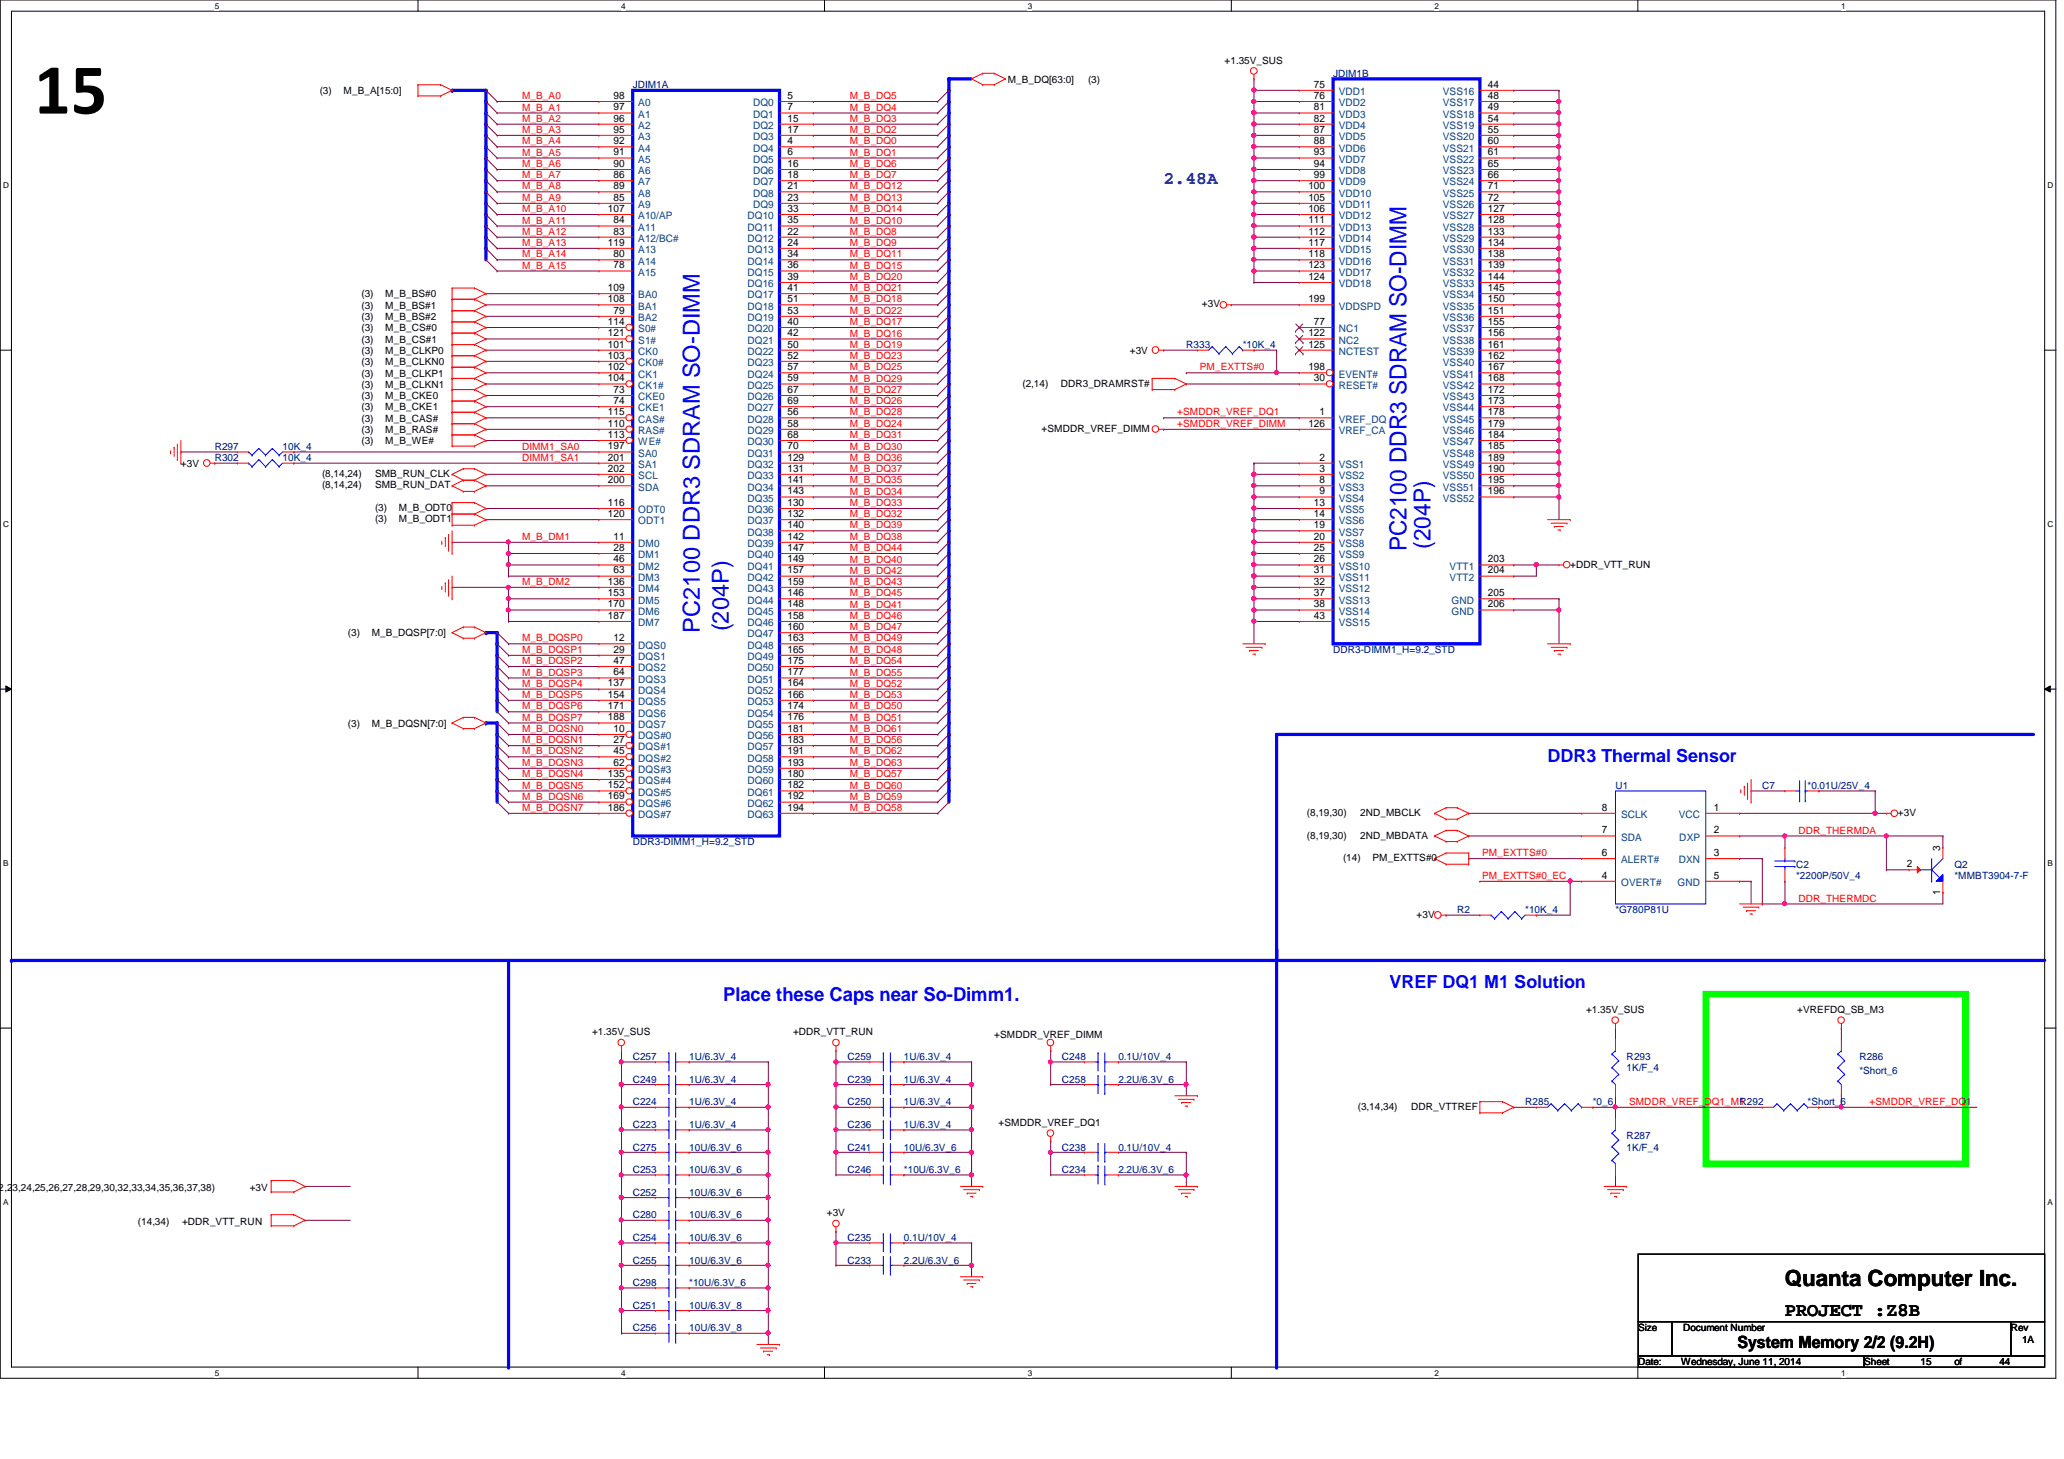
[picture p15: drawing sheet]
<svg xmlns="http://www.w3.org/2000/svg" width="297mm" height="210mm" viewBox="0 0 297 210" stroke-linecap="round" stroke-linejoin="round" font-family="sans-serif">
<defs><g id="words">
<text font-size="10.4" x="4.9" y="16.3">15</text>
<g font-size="3.4" fill="#00f">
<text x="202.4" y="79.3" transform="rotate(-90 202.4 79.3)">PC2100 DDR3 SDRAM SO-DIMM</text>
<text x="205.9" y="79" transform="rotate(-90 205.9 79)">(204P)</text>
<text x="100.7" y="91" transform="rotate(-90 100.7 91)">PC2100 DDR3 SDRAM SO-DIMM</text>
<text x="104.9" y="90.8" transform="rotate(-90 104.9 90.8)">(204P)</text>
</g>
<text font-size="3.2" x="256.9" y="185">Quanta Computer Inc.</text>
<text font-size="2.8" fill="#00f" x="104.1" y="144">Place these Caps near So-Dimm1.</text>
<text font-size="2.8" x="256.9" y="189.3">PROJECT :Z8B</text>
<text font-size="2.6" fill="#000080" x="167.5" y="26.5">2.48A</text>
<g font-size="2.6" fill="#00f">
<text x="222.7" y="109.7">DDR3 Thermal Sensor</text>
<text x="200" y="142.2">VREF DQ1 M1 Solution</text>
</g>
<text font-size="2.4" x="250.1" y="193.9">System Memory 2/2 (9.2H)</text>
<g font-size="1.5">
<text x="88.3" y="14.2">98</text>
<text x="88.3" y="15.9">97</text>
<text x="88.3" y="17.5">96</text>
<text x="113.3" y="14.2">5</text>
<text x="113.3" y="15.9">7</text>
<text x="113.3" y="17.5">15</text>
<text x="189.1" y="12.6">75</text>
<text x="189.1" y="14.2">76</text>
<text x="189.1" y="15.9">81</text>
<text x="189.1" y="17.5">82</text>
<text x="214.1" y="12.6">44</text>
<text x="214.1" y="14.2">48</text>
<text x="214.1" y="15.9">49</text>
<text x="214.1" y="17.5">54</text>
<text x="88.3" y="19.1">95</text>
<text x="88.3" y="20.7">92</text>
<text x="88.3" y="22.4">91</text>
<text x="113.3" y="19.1">17</text>
<text x="113.3" y="20.7">4</text>
<text x="113.3" y="22.4">6</text>
<text x="189.1" y="19.1">87</text>
<text x="189.1" y="20.7">88</text>
<text x="189.1" y="22.4">93</text>
<text x="214.1" y="19.1">55</text>
<text x="214.1" y="20.7">60</text>
<text x="214.1" y="22.4">61</text>
<text x="88.3" y="24">90</text>
<text x="88.3" y="25.6">86</text>
<text x="88.3" y="27.2">89</text>
<text x="88.3" y="28.9">85</text>
<text x="113.3" y="24">16</text>
<text x="113.3" y="25.6">18</text>
<text x="113.3" y="27.2">21</text>
<text x="113.3" y="28.9">23</text>
<text x="188.3" y="27.2">100</text>
<text x="188.3" y="28.9">105</text>
<text x="189.1" y="24">94</text>
<text x="189.1" y="25.6">99</text>
<text x="214.1" y="24">65</text>
<text x="214.1" y="25.6">66</text>
<text x="214.1" y="27.2">71</text>
<text x="214.1" y="28.9">72</text>
<text x="87.5" y="30.5">107</text>
<text x="87.5" y="35.3">119</text>
<text x="88.3" y="32.1">84</text>
<text x="88.3" y="33.7">83</text>
<text x="113.3" y="30.5">33</text>
<text x="113.3" y="32.1">35</text>
<text x="113.3" y="33.7">22</text>
<text x="113.3" y="35.3">24</text>
<text x="188.3" y="30.5">106</text>
<text x="188.3" y="32.1">111</text>
<text x="188.3" y="33.7">112</text>
<text x="188.3" y="35.3">117</text>
<text x="214.1" y="30.5">127</text>
<text x="214.1" y="32.1">128</text>
<text x="214.1" y="33.7">133</text>
<text x="214.1" y="35.3">134</text>
<text x="87.5" y="41.9">109</text>
<text x="88.3" y="37">80</text>
<text x="88.3" y="38.6">78</text>
<text x="113.3" y="37">34</text>
<text x="113.3" y="38.6">36</text>
<text x="113.3" y="40.3">39</text>
<text x="113.3" y="41.9">41</text>
<text x="188.3" y="37">118</text>
<text x="188.3" y="38.6">123</text>
<text x="188.3" y="40.3">124</text>
<text x="214.1" y="37">138</text>
<text x="214.1" y="38.6">139</text>
<text x="214.1" y="40.3">144</text>
<text x="214.1" y="41.9">145</text>
<text x="87.5" y="43.5">108</text>
<text x="87.5" y="46.7">114</text>
<text x="88.3" y="45.1">79</text>
<text x="113.3" y="43.5">51</text>
<text x="113.3" y="45.1">53</text>
<text x="113.3" y="46.7">40</text>
<text x="188.3" y="43.5">199</text>
<text x="189.1" y="46.7">77</text>
<text x="214.1" y="43.5">150</text>
<text x="214.1" y="45.1">151</text>
<text x="214.1" y="46.7">155</text>
<text x="87.5" y="48.4">121</text>
<text x="87.5" y="50">101</text>
<text x="87.5" y="51.6">103</text>
<text x="87.5" y="53.3">102</text>
<text x="113.3" y="48.4">42</text>
<text x="113.3" y="50">50</text>
<text x="113.3" y="51.6">52</text>
<text x="113.3" y="53.3">57</text>
<text x="188.3" y="48.4">122</text>
<text x="188.3" y="50">125</text>
<text x="188.3" y="53.3">198</text>
<text x="214.1" y="48.4">156</text>
<text x="214.1" y="50">161</text>
<text x="214.1" y="51.6">162</text>
<text x="214.1" y="53.3">167</text>
<text x="87.5" y="54.9">104</text>
<text x="87.5" y="59.7">115</text>
<text x="88.3" y="56.5">73</text>
<text x="88.3" y="58.1">74</text>
<text x="113.3" y="54.9">59</text>
<text x="113.3" y="56.5">67</text>
<text x="113.3" y="58.1">69</text>
<text x="113.3" y="59.7">56</text>
<text x="189.1" y="54.9">30</text>
<text x="189.9" y="59.7">1</text>
<text x="214.1" y="54.9">168</text>
<text x="214.1" y="56.5">172</text>
<text x="214.1" y="58.1">173</text>
<text x="214.1" y="59.7">178</text>
<text x="87.5" y="61.4">110</text>
<text x="87.5" y="63">113</text>
<text x="87.5" y="64.6">197</text>
<text x="113.3" y="61.4">58</text>
<text x="113.3" y="63">68</text>
<text x="113.3" y="64.6">70</text>
<text x="188.3" y="61.4">126</text>
<text x="214.1" y="61.4">179</text>
<text x="214.1" y="63">184</text>
<text x="214.1" y="64.6">185</text>
<text x="87.5" y="66.3">201</text>
<text x="87.5" y="67.9">202</text>
<text x="87.5" y="69.5">200</text>
<text x="113.3" y="66.3">129</text>
<text x="113.3" y="67.9">131</text>
<text x="113.3" y="69.5">141</text>
<text x="113.3" y="71.1">143</text>
<text x="189.9" y="66.3">2</text>
<text x="189.9" y="67.9">3</text>
<text x="189.9" y="69.5">8</text>
<text x="189.9" y="71.1">9</text>
<text x="214.1" y="66.3">189</text>
<text x="214.1" y="67.9">190</text>
<text x="214.1" y="69.5">195</text>
<text x="214.1" y="71.1">196</text>
<text x="87.5" y="72.8">116</text>
<text x="87.5" y="74.4">120</text>
<text x="88.3" y="77.6">11</text>
<text x="113.3" y="72.8">130</text>
<text x="113.3" y="74.4">132</text>
<text x="113.3" y="76">140</text>
<text x="113.3" y="77.6">142</text>
<text x="189.1" y="72.8">13</text>
<text x="189.1" y="74.4">14</text>
<text x="189.1" y="76">19</text>
<text x="189.1" y="77.6">20</text>
<text x="88.3" y="79.2">28</text>
<text x="88.3" y="80.9">46</text>
<text x="88.3" y="82.5">63</text>
<text x="113.3" y="79.2">147</text>
<text x="113.3" y="80.9">149</text>
<text x="113.3" y="82.5">157</text>
<text x="189.1" y="79.2">25</text>
<text x="189.1" y="80.9">26</text>
<text x="189.1" y="82.5">31</text>
<text x="214.1" y="80.9">203</text>
<text x="214.1" y="82.5">204</text>
<text x="87.5" y="84.1">136</text>
<text x="87.5" y="85.8">153</text>
<text x="87.5" y="87.4">170</text>
<text x="87.5" y="89">187</text>
<text x="113.3" y="84.1">159</text>
<text x="113.3" y="85.8">146</text>
<text x="113.3" y="87.4">148</text>
<text x="113.3" y="89">158</text>
<text x="189.1" y="84.1">32</text>
<text x="189.1" y="85.8">37</text>
<text x="189.1" y="87.4">38</text>
<text x="189.1" y="89">43</text>
<text x="214.1" y="85.8">205</text>
<text x="214.1" y="87.4">206</text>
<text x="88.3" y="92.2">12</text>
<text x="88.3" y="93.9">29</text>
<text x="88.3" y="95.5">47</text>
<text x="113.3" y="90.6">160</text>
<text x="113.3" y="92.2">163</text>
<text x="113.3" y="93.9">165</text>
<text x="113.3" y="95.5">175</text>
<text x="87.5" y="98.8">137</text>
<text x="87.5" y="100.4">154</text>
<text x="88.3" y="97.2">64</text>
<text x="113.3" y="97.2">177</text>
<text x="113.3" y="98.8">164</text>
<text x="113.3" y="100.4">166</text>
<text x="87.5" y="102">171</text>
<text x="87.5" y="103.6">188</text>
<text x="88.3" y="105.3">10</text>
<text x="88.3" y="106.9">27</text>
<text x="113.3" y="102">174</text>
<text x="113.3" y="103.6">176</text>
<text x="113.3" y="105.3">181</text>
<text x="113.3" y="106.9">183</text>
<text x="87.5" y="111.8">135</text>
<text x="87.5" y="113.4">152</text>
<text x="88.3" y="108.5">45</text>
<text x="88.3" y="110.2">62</text>
<text x="113.3" y="108.5">191</text>
<text x="113.3" y="110.2">193</text>
<text x="113.3" y="111.8">180</text>
<text x="113.3" y="113.4">182</text>
<text x="87.5" y="115">169</text>
<text x="87.5" y="116.6">186</text>
<text x="113.3" y="115">192</text>
<text x="113.3" y="116.6">194</text>
<text x="230.5" y="116.6">8</text>
<text x="230.5" y="119.9">7</text>
<text x="246.6" y="116.6">1</text>
<text x="246.6" y="119.9">2</text>
<text x="230.5" y="123.1">6</text>
<text x="246.6" y="123.1">3</text>
<text x="274.4" y="124.8">2</text>
<text x="279.2" y="122.4" transform="rotate(-90 279.2 122.4)">3</text>
<text x="230.5" y="126.4">4</text>
<text x="246.6" y="126.4">5</text>
<text x="279.2" y="128.7" transform="rotate(-90 279.2 128.7)">1</text>
</g>
<g font-size="1.5" fill="#004080">
<text x="91.9" y="15.3">A0</text>
<text x="91.9" y="16.9">A1</text>
<text x="108.4" y="15.3">DQ0</text>
<text x="108.4" y="16.9">DQ1</text>
<text x="192.7" y="13.7">VDD1</text>
<text x="192.7" y="15.3">VDD2</text>
<text x="192.7" y="16.9">VDD3</text>
<text x="207.6" y="13.7">VSS16</text>
<text x="207.6" y="15.3">VSS17</text>
<text x="207.6" y="16.9">VSS18</text>
<text x="91.9" y="18.5">A2</text>
<text x="91.9" y="20.2">A3</text>
<text x="91.9" y="21.8">A4</text>
<text x="91.9" y="23.4">A5</text>
<text x="108.4" y="18.5">DQ2</text>
<text x="108.4" y="20.2">DQ3</text>
<text x="108.4" y="21.8">DQ4</text>
<text x="108.4" y="23.4">DQ5</text>
<text x="192.7" y="18.5">VDD4</text>
<text x="192.7" y="20.2">VDD5</text>
<text x="192.7" y="21.8">VDD6</text>
<text x="192.7" y="23.4">VDD7</text>
<text x="207.6" y="18.5">VSS19</text>
<text x="207.6" y="20.2">VSS20</text>
<text x="207.6" y="21.8">VSS21</text>
<text x="207.6" y="23.4">VSS22</text>
<text x="91.9" y="25.1">A6</text>
<text x="91.9" y="26.7">A7</text>
<text x="91.9" y="28.3">A8</text>
<text x="91.9" y="29.9">A9</text>
<text x="108.4" y="25.1">DQ6</text>
<text x="108.4" y="26.7">DQ7</text>
<text x="108.4" y="28.3">DQ8</text>
<text x="108.4" y="29.9">DQ9</text>
<text x="192.7" y="25.1">VDD8</text>
<text x="192.7" y="26.7">VDD9</text>
<text x="192.7" y="28.3">VDD10</text>
<text x="192.7" y="29.9">VDD11</text>
<text x="207.6" y="25.1">VSS23</text>
<text x="207.6" y="26.7">VSS24</text>
<text x="207.6" y="28.3">VSS25</text>
<text x="207.6" y="29.9">VSS26</text>
<text x="91.9" y="31.5">A10/AP</text>
<text x="91.9" y="33.2">A11</text>
<text x="91.9" y="34.8">A12/BC#</text>
<text x="107.6" y="31.5">DQ10</text>
<text x="107.6" y="33.2">DQ11</text>
<text x="107.6" y="34.8">DQ12</text>
<text x="192.7" y="31.5">VDD12</text>
<text x="192.7" y="33.2">VDD13</text>
<text x="192.7" y="34.8">VDD14</text>
<text x="207.6" y="31.5">VSS27</text>
<text x="207.6" y="33.2">VSS28</text>
<text x="207.6" y="34.8">VSS29</text>
<text x="91.9" y="36.4">A13</text>
<text x="91.9" y="38.1">A14</text>
<text x="91.9" y="39.7">A15</text>
<text x="107.6" y="36.4">DQ13</text>
<text x="107.6" y="38.1">DQ14</text>
<text x="107.6" y="39.7">DQ15</text>
<text x="107.6" y="41.3">DQ16</text>
<text x="192.7" y="36.4">VDD15</text>
<text x="192.7" y="38.1">VDD16</text>
<text x="192.7" y="39.7">VDD17</text>
<text x="192.7" y="41.3">VDD18</text>
<text x="207.6" y="36.4">VSS30</text>
<text x="207.6" y="38.1">VSS31</text>
<text x="207.6" y="39.7">VSS32</text>
<text x="207.6" y="41.3">VSS33</text>
<text x="91.9" y="42.9">BA0</text>
<text x="91.9" y="44.5">BA1</text>
<text x="91.9" y="46.2">BA2</text>
<text x="91.9" y="47.8">S0#</text>
<text x="107.6" y="42.9">DQ17</text>
<text x="107.6" y="44.5">DQ18</text>
<text x="107.6" y="46.2">DQ19</text>
<text x="107.6" y="47.8">DQ20</text>
<text x="192.7" y="44.5">VDDSPD</text>
<text x="192.7" y="47.8">NC1</text>
<text x="207.6" y="42.9">VSS34</text>
<text x="207.6" y="44.5">VSS35</text>
<text x="207.6" y="46.2">VSS36</text>
<text x="207.6" y="47.8">VSS37</text>
<text x="91.9" y="49.4">S1#</text>
<text x="91.9" y="51.1">CK0</text>
<text x="91.9" y="52.7">CK0#</text>
<text x="107.6" y="49.4">DQ21</text>
<text x="107.6" y="51.1">DQ22</text>
<text x="107.6" y="52.7">DQ23</text>
<text x="192.7" y="49.4">NC2</text>
<text x="192.7" y="51.1">NCTEST</text>
<text x="207.6" y="49.4">VSS38</text>
<text x="207.6" y="51.1">VSS39</text>
<text x="207.6" y="52.7">VSS40</text>
<text x="91.9" y="54.3">CK1</text>
<text x="91.9" y="55.9">CK1#</text>
<text x="91.9" y="57.6">CKE0</text>
<text x="91.9" y="59.2">CKE1</text>
<text x="107.6" y="54.3">DQ24</text>
<text x="107.6" y="55.9">DQ25</text>
<text x="107.6" y="57.6">DQ26</text>
<text x="107.6" y="59.2">DQ27</text>
<text x="192.7" y="54.3">EVENT#</text>
<text x="192.7" y="55.9">RESET#</text>
<text x="207.6" y="54.3">VSS41</text>
<text x="207.6" y="55.9">VSS42</text>
<text x="207.6" y="57.6">VSS43</text>
<text x="207.6" y="59.2">VSS44</text>
<text x="91.9" y="60.8">CAS#</text>
<text x="91.9" y="62.4">RAS#</text>
<text x="91.9" y="64.1">WE#</text>
<text x="91.9" y="65.7">SA0</text>
<text x="107.6" y="60.8">DQ28</text>
<text x="107.6" y="62.4">DQ29</text>
<text x="107.6" y="64.1">DQ30</text>
<text x="107.6" y="65.7">DQ31</text>
<text x="192.7" y="60.8">VREF_DQ</text>
<text x="192.7" y="62.4">VREF_CA</text>
<text x="207.6" y="60.8">VSS45</text>
<text x="207.6" y="62.4">VSS46</text>
<text x="207.6" y="64.1">VSS47</text>
<text x="207.6" y="65.7">VSS48</text>
<text x="91.9" y="67.3">SA1</text>
<text x="91.9" y="68.9">SCL</text>
<text x="91.9" y="70.6">SDA</text>
<text x="107.6" y="67.3">DQ32</text>
<text x="107.6" y="68.9">DQ33</text>
<text x="107.6" y="70.6">DQ34</text>
<text x="192.7" y="67.3">VSS1</text>
<text x="192.7" y="68.9">VSS2</text>
<text x="192.7" y="70.6">VSS3</text>
<text x="207.6" y="67.3">VSS49</text>
<text x="207.6" y="68.9">VSS50</text>
<text x="207.6" y="70.6">VSS51</text>
<text x="91.9" y="73.8">ODT0</text>
<text x="91.9" y="75.4">ODT1</text>
<text x="107.6" y="72.2">DQ35</text>
<text x="107.6" y="73.8">DQ36</text>
<text x="107.6" y="75.4">DQ37</text>
<text x="107.6" y="77">DQ38</text>
<text x="192.7" y="72.2">VSS4</text>
<text x="192.7" y="73.8">VSS5</text>
<text x="192.7" y="75.4">VSS6</text>
<text x="192.7" y="77">VSS7</text>
<text x="207.6" y="72.2">VSS52</text>
<text x="91.9" y="78.7">DM0</text>
<text x="91.9" y="80.3">DM1</text>
<text x="91.9" y="82">DM2</text>
<text x="91.9" y="83.6">DM3</text>
<text x="107.6" y="78.7">DQ39</text>
<text x="107.6" y="80.3">DQ40</text>
<text x="107.6" y="82">DQ41</text>
<text x="107.6" y="83.6">DQ42</text>
<text x="192.7" y="78.7">VSS8</text>
<text x="192.7" y="80.3">VSS9</text>
<text x="192.7" y="82">VSS10</text>
<text x="192.7" y="83.6">VSS11</text>
<text x="208.6" y="82">VTT1</text>
<text x="208.6" y="83.6">VTT2</text>
<text x="91.9" y="85.2">DM4</text>
<text x="91.9" y="86.8">DM5</text>
<text x="91.9" y="88.4">DM6</text>
<text x="107.6" y="85.2">DQ43</text>
<text x="107.6" y="86.8">DQ44</text>
<text x="107.6" y="88.4">DQ45</text>
<text x="192.7" y="85.2">VSS12</text>
<text x="192.7" y="86.8">VSS13</text>
<text x="192.7" y="88.4">VSS14</text>
<text x="208.9" y="86.8">GND</text>
<text x="208.9" y="88.4">GND</text>
<text x="91.9" y="90.1">DM7</text>
<text x="91.9" y="93.3">DQS0</text>
<text x="91.9" y="95">DQS1</text>
<text x="107.6" y="90.1">DQ46</text>
<text x="107.6" y="91.7">DQ47</text>
<text x="107.6" y="93.3">DQ48</text>
<text x="107.6" y="95">DQ49</text>
<text x="192.7" y="90.1">VSS15</text>
<text x="91.9" y="96.6">DQS2</text>
<text x="91.9" y="98.2">DQS3</text>
<text x="91.9" y="99.8">DQS4</text>
<text x="91.9" y="101.4">DQS5</text>
<text x="107.6" y="96.6">DQ50</text>
<text x="107.6" y="98.2">DQ51</text>
<text x="107.6" y="99.8">DQ52</text>
<text x="107.6" y="101.4">DQ53</text>
<text x="91.9" y="103.1">DQS6</text>
<text x="91.9" y="104.7">DQS7</text>
<text x="91.9" y="106.3">DQS#0</text>
<text x="91.9" y="107.9">DQS#1</text>
<text x="107.6" y="103.1">DQ54</text>
<text x="107.6" y="104.7">DQ55</text>
<text x="107.6" y="106.3">DQ56</text>
<text x="107.6" y="107.9">DQ57</text>
<text x="91.9" y="109.6">DQS#2</text>
<text x="91.9" y="111.2">DQS#3</text>
<text x="91.9" y="112.8">DQS#4</text>
<text x="107.6" y="109.6">DQ58</text>
<text x="107.6" y="111.2">DQ59</text>
<text x="107.6" y="112.8">DQ60</text>
<text x="91.9" y="114.5">DQS#5</text>
<text x="91.9" y="116.1">DQS#6</text>
<text x="91.9" y="117.7">DQS#7</text>
<text x="107.6" y="114.5">DQ61</text>
<text x="107.6" y="116.1">DQ62</text>
<text x="107.6" y="117.7">DQ63</text>
<text x="233.3" y="117.7">SCLK</text>
<text x="241.6" y="117.7">VCC</text>
<text x="233.3" y="120.9">SDA</text>
<text x="233.3" y="124.2">ALERT#</text>
<text x="241.6" y="124.2">DXN</text>
<text x="241.7" y="120.9">DXP</text>
<text x="233.3" y="127.5">OVERT#</text>
<text x="241.4" y="127.5">GND</text>
</g>
<g font-size="1.4">
<text x="145" y="11.9">M_B_DQ[63:0]</text>
<text x="156.6" y="11.9">(3)</text>
<text x="176.2" y="9.1">+1.35V_SUS</text>
<text x="46" y="13.5">(3)</text>
<text x="49.4" y="13.5">M_B_A[15:0]</text>
<text x="52" y="42.8">(3)</text>
<text x="52" y="44.4">(3)</text>
<text x="52" y="46.1">(3)</text>
<text x="52" y="47.7">(3)</text>
<text x="55.5" y="42.8">M_B_BS#0</text>
<text x="55.5" y="44.4">M_B_BS#1</text>
<text x="55.5" y="46.1">M_B_BS#2</text>
<text x="55.5" y="47.7">M_B_CS#0</text>
<text x="173" y="44.2">+3V</text>
<text x="52" y="49.3">(3)</text>
<text x="52" y="50.9">(3)</text>
<text x="52" y="52.5">(3)</text>
<text x="55.5" y="49.3">M_B_CS#1</text>
<text x="55.5" y="50.9">M_B_CLKP0</text>
<text x="55.5" y="52.5">M_B_CLKN0</text>
<text x="162.6" y="50.9">+3V</text>
<text x="52" y="54.2">(3)</text>
<text x="52" y="55.8">(3)</text>
<text x="52" y="57.4">(3)</text>
<text x="52" y="59.1">(3)</text>
<text x="55.5" y="54.2">M_B_CLKP1</text>
<text x="55.5" y="55.8">M_B_CLKN1</text>
<text x="55.5" y="57.4">M_B_CKE0</text>
<text x="55.5" y="59.1">M_B_CKE1</text>
<text x="147.1" y="55.6">(2,14)</text>
<text x="152.7" y="55.6">DDR3_DRAMRST#</text>
<text x="52" y="60.7">(3)</text>
<text x="52" y="62.3">(3)</text>
<text x="52" y="63.9">(3)</text>
<text x="55.5" y="60.7">M_B_CAS#</text>
<text x="55.5" y="62.3">M_B_RAS#</text>
<text x="55.5" y="63.9">M_B_WE#</text>
<text x="149.9" y="62.1">+SMDDR_VREF_DIMM</text>
<text x="26" y="67.2">+3V</text>
<text x="46.4" y="68.6">(8,14,24)</text>
<text x="46.4" y="70.3">(8,14,24)</text>
<text x="54" y="68.6">SMB_RUN_CLK</text>
<text x="54" y="70.3">SMB_RUN_DAT</text>
<text x="54" y="73.5">(3)</text>
<text x="54" y="75.1">(3)</text>
<text x="57.4" y="73.5">M_B_ODT0</text>
<text x="57.4" y="75.1">M_B_ODT1</text>
<text x="226" y="81.7">+DDR_VTT_RUN</text>
<text x="50.1" y="91.6">(3)</text>
<text x="53.5" y="91.6">M_B_DQSP[7:0]</text>
<text x="50.1" y="104.6">(3)</text>
<text x="53.5" y="104.6">M_B_DQSN[7:0]</text>
<text x="188.1" y="117.4">(8,19,30)</text>
<text x="195.7" y="117.4">2ND_MBCLK</text>
<text x="273.1" y="117.4">+3V</text>
<text x="188.1" y="120.6">(8,19,30)</text>
<text x="193.3" y="123.9">(14)</text>
<text x="195.7" y="120.6">2ND_MBDATA</text>
<text x="197.5" y="123.9">PM_EXTTS#0</text>
<text x="203.9" y="132">+3V</text>
<text x="85.2" y="148.9">+1.35V_SUS</text>
<text x="114.1" y="148.9">+DDR_VTT_RUN</text>
<text x="143.1" y="149.3">+SMDDR_VREF_DIMM</text>
<text x="228.3" y="145.7">+1.35V_SUS</text>
<text x="258.7" y="145.7">+VREFDQ_SB_M3</text>
<text x="143.7" y="162">+SMDDR_VREF_DQ1</text>
<text x="195.4" y="159.7">(3,14,34)</text>
<text x="203.1" y="159.7">DDR_VTTREF</text>
<text x="-1" y="171.4">22,23,24,25,26,27,28,29,30,32,33,34,35,36,37,38)</text>
<text x="35.9" y="171.4">+3V</text>
<text x="19.9" y="176.2">(14,34)</text>
<text x="26.2" y="176.2">+DDR_VTT_RUN</text>
<text x="119" y="175">+3V</text>
<text x="235.8" y="191.5">Size</text>
<text x="242.2" y="191.5">Document Number</text>
<text x="289.4" y="191.5">Rev</text>
<text x="235.8" y="196.4">Date:</text>
<text x="241.9" y="196.4">Wednesday, June 11, 2014</text>
<text x="268.3" y="196.4">Sheet</text>
<text x="276.4" y="196.4">15</text>
<text x="281.3" y="196.4">of</text>
<text x="287.7" y="196.4">44</text>
<text x="291" y="193.2">1A</text>
</g>
<g font-size="1.4" fill="#000080">
<text x="191.9" y="11.1">JDIM1B</text>
<text x="91.1" y="12.7">JDIM1A</text>
<text x="170.7" y="50.1">R333</text>
<text x="178.9" y="50.1">*10K_4</text>
<text x="30.9" y="64.7">R297</text>
<text x="40.7" y="64.7">10K_4</text>
<text x="30.9" y="66.4">R302</text>
<text x="40.7" y="66.4">10K_4</text>
<text x="191.9" y="94">DDR3-DIMM1_H=9.2_STD</text>
<text x="232.5" y="113.5">U1</text>
<text x="253.6" y="113.5">C7</text>
<text x="260.1" y="113.5">*0.01U/25V_4</text>
<text x="91.1" y="121.6">DDR3-DIMM1_H=9.2_STD</text>
<text x="258.5" y="124.9">C2</text>
<text x="281.3" y="124.9">Q2</text>
<text x="209.7" y="131.4">R2</text>
<text x="219.5" y="131.4">*10K_4</text>
<text x="232.5" y="131.4">*G780P81U</text>
<text x="258.5" y="126.5">*2200P/50V_4</text>
<text x="281.3" y="126.5">*MMBT3904-7-F</text>
<text x="91.1" y="152.5">C257</text>
<text x="91.1" y="155.8">C249</text>
<text x="99.2" y="152.5">1U/6.3V_4</text>
<text x="99.2" y="155.8">1U/6.3V_4</text>
<text x="122" y="155.8">C239</text>
<text x="122" y="152.5">C259</text>
<text x="130.1" y="155.8">1U/6.3V_4</text>
<text x="130.1" y="152.5">1U/6.3V_4</text>
<text x="152.8" y="155.8">C258</text>
<text x="152.8" y="152.5">C248</text>
<text x="160.9" y="155.8">2.2U/6.3V_6</text>
<text x="160.9" y="152.5">0.1U/10V_4</text>
<text x="234.1" y="152.5">R293</text>
<text x="234.1" y="154.1">1K/F_4</text>
<text x="267.6" y="152.5">R286</text>
<text x="267.6" y="154.5">*Short_6</text>
<text x="91.1" y="159">C224</text>
<text x="99.2" y="159">1U/6.3V_4</text>
<text x="122" y="159">C250</text>
<text x="130.1" y="159">1U/6.3V_4</text>
<text x="219.5" y="159">R285</text>
<text x="229.2" y="159">*0_6</text>
<text x="250.4" y="159">R292</text>
<text x="260.1" y="159">*Short_6</text>
<text x="91.1" y="165.5">C275</text>
<text x="91.1" y="162.3">C223</text>
<text x="99.2" y="165.5">10U/6.3V_6</text>
<text x="99.2" y="162.3">1U/6.3V_4</text>
<text x="122" y="165.5">C241</text>
<text x="122" y="162.3">C236</text>
<text x="130.1" y="165.5">10U/6.3V_6</text>
<text x="130.1" y="162.3">1U/6.3V_4</text>
<text x="152.8" y="165.5">C238</text>
<text x="160.9" y="165.5">0.1U/10V_4</text>
<text x="234.1" y="163.9">R287</text>
<text x="234.1" y="165.5">1K/F_4</text>
<text x="91.1" y="168.8">C253</text>
<text x="91.1" y="172">C252</text>
<text x="99.2" y="168.8">10U/6.3V_6</text>
<text x="99.2" y="172">10U/6.3V_6</text>
<text x="122" y="168.8">C246</text>
<text x="130.1" y="168.8">*10U/6.3V_6</text>
<text x="152.8" y="168.8">C234</text>
<text x="160.9" y="168.8">2.2U/6.3V_6</text>
<text x="91.1" y="175.3">C280</text>
<text x="91.1" y="178.5">C254</text>
<text x="99.2" y="175.3">10U/6.3V_6</text>
<text x="99.2" y="178.5">10U/6.3V_6</text>
<text x="122" y="178.5">C235</text>
<text x="130.1" y="178.5">0.1U/10V_4</text>
<text x="91.1" y="185">C298</text>
<text x="91.1" y="181.8">C255</text>
<text x="99.2" y="185">*10U/6.3V_6</text>
<text x="99.2" y="181.8">10U/6.3V_6</text>
<text x="122" y="181.8">C233</text>
<text x="130.1" y="181.8">2.2U/6.3V_6</text>
<text x="91.1" y="191.5">C256</text>
<text x="91.1" y="188.3">C251</text>
<text x="99.2" y="191.5">10U/6.3V_8</text>
<text x="99.2" y="188.3">10U/6.3V_8</text>
</g>
<g font-size="1.4" fill="#f00">
<text x="75.1" y="14.3">M_B_A0</text>
<text x="75.1" y="17.5">M_B_A2</text>
<text x="75.1" y="15.9">M_B_A1</text>
<text x="122.3" y="15.9">M_B_DQ4</text>
<text x="122.3" y="17.5">M_B_DQ3</text>
<text x="122.3" y="14.3">M_B_DQ5</text>
<text x="75.1" y="20.8">M_B_A4</text>
<text x="75.1" y="19.1">M_B_A3</text>
<text x="75.1" y="22.4">M_B_A5</text>
<text x="122.3" y="19.1">M_B_DQ2</text>
<text x="122.3" y="20.8">M_B_DQ0</text>
<text x="122.3" y="22.4">M_B_DQ1</text>
<text x="75.1" y="28.9">M_B_A9</text>
<text x="75.1" y="27.3">M_B_A8</text>
<text x="75.1" y="25.7">M_B_A7</text>
<text x="75.1" y="24">M_B_A6</text>
<text x="122.3" y="24">M_B_DQ6</text>
<text x="122.3" y="25.7">M_B_DQ7</text>
<text x="122.3" y="27.3">M_B_DQ12</text>
<text x="122.3" y="28.9">M_B_DQ13</text>
<text x="75.1" y="35.4">M_B_A13</text>
<text x="75.1" y="33.8">M_B_A12</text>
<text x="75.1" y="32.2">M_B_A11</text>
<text x="75.1" y="30.5">M_B_A10</text>
<text x="122.3" y="30.5">M_B_DQ14</text>
<text x="122.3" y="32.2">M_B_DQ10</text>
<text x="122.3" y="33.8">M_B_DQ8</text>
<text x="122.3" y="35.4">M_B_DQ9</text>
<text x="75.1" y="37">M_B_A14</text>
<text x="75.1" y="38.7">M_B_A15</text>
<text x="122.3" y="38.7">M_B_DQ15</text>
<text x="122.3" y="40.3">M_B_DQ20</text>
<text x="122.3" y="41.9">M_B_DQ21</text>
<text x="122.3" y="37">M_B_DQ11</text>
<text x="122.3" y="43.5">M_B_DQ18</text>
<text x="122.3" y="45.2">M_B_DQ22</text>
<text x="122.3" y="46.8">M_B_DQ17</text>
<text x="122.3" y="48.4">M_B_DQ16</text>
<text x="122.3" y="50">M_B_DQ19</text>
<text x="122.3" y="51.6">M_B_DQ23</text>
<text x="122.3" y="53.3">M_B_DQ25</text>
<text x="172.7" y="53.3">PM_EXTTS#0</text>
<text x="122.3" y="54.9">M_B_DQ29</text>
<text x="122.3" y="56.6">M_B_DQ27</text>
<text x="122.3" y="58.2">M_B_DQ26</text>
<text x="122.3" y="59.8">M_B_DQ28</text>
<text x="169.4" y="59.8">+SMDDR_VREF_DQ1</text>
<text x="75.1" y="64.7">DIMM1_SA0</text>
<text x="122.3" y="61.4">M_B_DQ24</text>
<text x="122.3" y="63">M_B_DQ31</text>
<text x="122.3" y="64.7">M_B_DQ30</text>
<text x="169.4" y="61.4">+SMDDR_VREF_DIMM</text>
<text x="75.1" y="66.3">DIMM1_SA1</text>
<text x="122.3" y="71.2">M_B_DQ34</text>
<text x="122.3" y="66.3">M_B_DQ36</text>
<text x="122.3" y="67.9">M_B_DQ37</text>
<text x="122.3" y="69.6">M_B_DQ35</text>
<text x="75.1" y="77.7">M_B_DM1</text>
<text x="122.3" y="72.8">M_B_DQ33</text>
<text x="122.3" y="74.4">M_B_DQ32</text>
<text x="122.3" y="76">M_B_DQ39</text>
<text x="122.3" y="77.7">M_B_DQ38</text>
<text x="122.3" y="79.3">M_B_DQ44</text>
<text x="122.3" y="80.9">M_B_DQ40</text>
<text x="122.3" y="82.5">M_B_DQ42</text>
<text x="75.1" y="84.2">M_B_DM2</text>
<text x="122.3" y="87.4">M_B_DQ41</text>
<text x="122.3" y="89.1">M_B_DQ46</text>
<text x="122.3" y="84.2">M_B_DQ43</text>
<text x="122.3" y="85.8">M_B_DQ45</text>
<text x="75.1" y="92.3">M_B_DQSP0</text>
<text x="75.1" y="93.9">M_B_DQSP1</text>
<text x="75.1" y="95.5">M_B_DQSP2</text>
<text x="122.3" y="90.7">M_B_DQ47</text>
<text x="122.3" y="92.3">M_B_DQ49</text>
<text x="122.3" y="93.9">M_B_DQ48</text>
<text x="122.3" y="95.5">M_B_DQ54</text>
<text x="75.1" y="97.2">M_B_DQSP3</text>
<text x="75.1" y="98.8">M_B_DQSP4</text>
<text x="75.1" y="100.4">M_B_DQSP5</text>
<text x="122.3" y="97.2">M_B_DQ55</text>
<text x="122.3" y="98.8">M_B_DQ52</text>
<text x="122.3" y="100.4">M_B_DQ53</text>
<text x="75.1" y="102.1">M_B_DQSP6</text>
<text x="75.1" y="103.7">M_B_DQSP7</text>
<text x="75.1" y="105.3">M_B_DQSN0</text>
<text x="75.1" y="106.9">M_B_DQSN1</text>
<text x="122.3" y="105.3">M_B_DQ61</text>
<text x="122.3" y="102.1">M_B_DQ50</text>
<text x="122.3" y="103.7">M_B_DQ51</text>
<text x="122.3" y="106.9">M_B_DQ56</text>
<text x="75.1" y="108.5">M_B_DQSN2</text>
<text x="75.1" y="110.2">M_B_DQSN3</text>
<text x="75.1" y="111.8">M_B_DQSN4</text>
<text x="75.1" y="113.5">M_B_DQSN5</text>
<text x="122.3" y="108.5">M_B_DQ62</text>
<text x="122.3" y="110.2">M_B_DQ63</text>
<text x="122.3" y="111.8">M_B_DQ57</text>
<text x="122.3" y="113.5">M_B_DQ60</text>
<text x="75.1" y="115.1">M_B_DQSN6</text>
<text x="75.1" y="116.7">M_B_DQSN7</text>
<text x="122.3" y="115.1">M_B_DQ59</text>
<text x="122.3" y="116.7">M_B_DQ58</text>
<text x="258.8" y="119.9">DDR_THERMDA</text>
<text x="213.3" y="123.2">PM_EXTTS#0</text>
<text x="213.3" y="126.4">PM_EXTTS#0_EC</text>
<text x="258.8" y="129.7">DDR_THERMDC</text>
<text x="234.4" y="159">SMDDR_VREF_DQ1_M1</text>
<text x="269.1" y="159">+SMDDR_VREF_DQ1</text>
</g>
<g font-size="1.2">
<text x="30.9" y="1.2">5</text>
<text x="89.4" y="1.2">4</text>
<text x="147.9" y="1.2">3</text>
<text x="206.5" y="1.2">2</text>
<text x="265" y="1.2">1</text>
<text x=".5" y="27.1">D</text>
<text x="294.7" y="27.1">D</text>
<text x=".5" y="75.8">C</text>
<text x="294.7" y="75.8">C</text>
<text x=".5" y="124.6">B</text>
<text x="294.7" y="124.6">B</text>
<text x=".5" y="173.4">A</text>
<text x="294.7" y="173.4">A</text>
<text x="30.9" y="197.9">5</text>
<text x="89.4" y="197.9">4</text>
<text x="147.9" y="197.9">3</text>
<text x="206.5" y="197.9">2</text>
<text x="265" y="197.9">1</text>
</g>
</g></defs>
<path d="M0 0h295.9v198.3h-295.9zM1.6 1.6h292.7v195.1h-292.7z" fill="none" stroke="#000" stroke-width=".14"/>
<g fill="#fff">
<path d="M30.9 .2h.6v1.3h-.6z"/>
<path d="M30.9 196.8h.6v1.4h-.6z"/>
</g>
<path d="M60.2 0v1.6M60.2 196.7v1.6" fill="none" stroke="#000" stroke-width=".14"/>
<g fill="#fff">
<path d="M89.4 .2h.6v1.3h-.6z"/>
<path d="M89.4 196.8h.6v1.4h-.6z"/>
</g>
<path d="M118.7 0v1.6M118.7 196.7v1.6" fill="none" stroke="#000" stroke-width=".14"/>
<g fill="#fff">
<path d="M147.9 .2h.6v1.3h-.6z"/>
<path d="M147.9 196.8h.6v1.4h-.6z"/>
</g>
<path d="M177.2 0v1.6M177.2 196.7v1.6" fill="none" stroke="#000" stroke-width=".14"/>
<g fill="#fff">
<path d="M206.5 .2h.5v1.3h-.5z"/>
<path d="M206.5 196.8h.5v1.4h-.5z"/>
</g>
<path d="M235.7 0v1.6M235.7 196.7v1.6" fill="none" stroke="#000" stroke-width=".14"/>
<g fill="#fff">
<path d="M265 .2h.6v1.3h-.6z"/>
<path d="M265 196.8h.6v1.4h-.6z"/>
<path d="M.5 26h.8v1.3h-.8z"/>
<path d="M294.7 26h.8v1.3h-.8z"/>
<path d="M.5 74.8h.8v1.3h-.8z"/>
<path d="M294.7 74.8h.8v1.3h-.8z"/>
</g>
<path d="M0 50.4h1.6M294.3 50.4h1.6" fill="none" stroke="#000" stroke-width=".14"/>
<g fill="#fff">
<path d="M.5 123.5h.7v1.3h-.7z"/>
<path d="M294.7 123.5h.7v1.3h-.7z"/>
</g>
<path d="M0 99.1h1.6M.8 98.7l.8 .4-.8 .5zM294.3 99.1l.8-.4v.9zM294.3 99.1h1.6" fill="none" stroke="#000" stroke-width=".14"/>
<path d="M.8 98.7l.8 .4-.8 .5zM294.3 99.1l.8-.4v.9z" fill="#000"/>
<g fill="#fff">
<path d="M.5 172.3h.7v1.3h-.7z"/>
<path d="M294.7 172.3h.7v1.3h-.7z"/>
</g>
<path d="M0 147.9h1.6M294.3 147.9h1.6" fill="none" stroke="#000" stroke-width=".14"/>
<path d="M73.2 138.2v58.5" fill="none" stroke="#00f" stroke-width=".47"/>
<circle cx="73.2" cy="196.7" r=".23" fill="#00f"/>
<path d="M183.7 136.5v60.2" fill="none" stroke="#00f" stroke-width=".47"/>
<circle cx="183.7" cy="196.7" r=".23" fill="#00f"/>
<path d="M1.6 138.2h292.7" fill="none" stroke="#00f" stroke-width=".47"/>
<circle cx="1.6" cy="138.2" r=".23" fill="#00f"/>
<path d="M183.7 105.7h108.9" fill="none" stroke="#00f" stroke-width=".47"/>
<circle cx="183.7" cy="105.7" r=".23" fill="#00f"/>
<path d="M183.7 105.7v32.5" fill="none" stroke="#00f" stroke-width=".47"/>
<circle cx="183.7" cy="138.2" r=".23" fill="#00f"/>
<path d="M245.5 143h37.4v24.4h-37.4z" fill="none" stroke="#0f0" stroke-width=".97"/>
<path d="M136.6 11.3h3.2" fill="none" stroke="#00f" stroke-width=".47"/>
<circle cx="136.6" cy="11.3" r=".23" fill="#00f"/>
<path d="M213 126.8h.1M213 126.8h13" fill="none" stroke="#800040" stroke-width=".14"/>
<circle cx="226" cy="126.7" r=".3" fill="#f0f"/>
<circle cx="226" cy="126.7" r=".3" fill="none" stroke="#f0f" stroke-width=".14"/>
<path d="M217.8 48.8h.1M217.8 48.8h6.6" fill="none" stroke="#800040" stroke-width=".14"/>
<circle cx="224.3" cy="48.7" r=".3" fill="#f0f"/>
<circle cx="224.3" cy="48.7" r=".3" fill="none" stroke="#f0f" stroke-width=".14"/>
<path d="M136.6 35.7v1.7" fill="none" stroke="#00f" stroke-width=".47"/>
<circle cx="136.6" cy="35.7" r=".23" fill="#00f"/>
<path d="M136.6 11.3v1.7" fill="none" stroke="#00f" stroke-width=".47"/>
<circle cx="136.6" cy="11.3" r=".23" fill="#00f"/>
<path d="M217.8 45.5h.1M217.8 45.5h6.6M224.4 56.9h.1M224.4 45.5h.1M224.4 45.5v1.6M224.4 56.9v1.6M261.7 159.3h.1M265 157.6h.1M265 157.6v1.7h-3.3" fill="none" stroke="#800040" stroke-width=".14"/>
<circle cx="224.3" cy="45.5" r=".3" fill="#f0f"/>
<circle cx="224.3" cy="45.5" r=".3" fill="none" stroke="#f0f" stroke-width=".14"/>
<path d="M217.8 56.9h.1M217.8 56.9h6.6" fill="none" stroke="#800040" stroke-width=".14"/>
<circle cx="224.3" cy="56.8" r=".3" fill="#f0f"/>
<circle cx="224.3" cy="56.8" r=".3" fill="none" stroke="#f0f" stroke-width=".14"/>
<path d="M217.8 65h.1M217.8 65h6.6" fill="none" stroke="#800040" stroke-width=".14"/>
<circle cx="224.3" cy="65" r=".3" fill="#f0f"/>
<circle cx="224.3" cy="65" r=".3" fill="none" stroke="#f0f" stroke-width=".14"/>
<path d="M217.8 50.4h.1M217.8 50.4h6.6M26 65h.1M26 65h8.2" fill="none" stroke="#800040" stroke-width=".14"/>
<path d="M65.1 13h4.8" fill="none" stroke="#00f" stroke-width=".47"/>
<circle cx="65.1" cy="13" r=".23" fill="#00f"/>
<path d="M117 16.3h.1M117 16.3h18M71.5 37.4h.1M71.5 37.4h14.7M167.5 61.8h.1M167.5 61.8h19.5M211.4 117h.1M211.4 117h16.2M211.4 120.3h.1M211.4 120.3h16.2" fill="none" stroke="#800040" stroke-width=".14"/>
<path d="M69.9 13v1.6" fill="none" stroke="#00f" stroke-width=".47"/>
<circle cx="69.9" cy="13" r=".23" fill="#00f"/>
<path d="M69.9 26v1.6" fill="none" stroke="#00f" stroke-width=".47"/>
<circle cx="69.9" cy="26" r=".23" fill="#00f"/>
<path d="M69.9 17.9v1.6" fill="none" stroke="#00f" stroke-width=".47"/>
<circle cx="69.9" cy="17.9" r=".23" fill="#00f"/>
<path d="M69.9 16.3v1.6" fill="none" stroke="#00f" stroke-width=".47"/>
<circle cx="69.9" cy="16.3" r=".23" fill="#00f"/>
<path d="M69.9 14.6v1.7" fill="none" stroke="#00f" stroke-width=".47"/>
<circle cx="69.9" cy="14.6" r=".23" fill="#00f"/>
<path d="M69.9 21.1v1.6" fill="none" stroke="#00f" stroke-width=".47"/>
<circle cx="69.9" cy="21.1" r=".23" fill="#00f"/>
<path d="M69.9 19.5v1.6" fill="none" stroke="#00f" stroke-width=".47"/>
<circle cx="69.9" cy="19.5" r=".23" fill="#00f"/>
<path d="M69.9 24.4v1.6" fill="none" stroke="#00f" stroke-width=".47"/>
<circle cx="69.9" cy="24.4" r=".23" fill="#00f"/>
<path d="M69.9 22.7v1.7" fill="none" stroke="#00f" stroke-width=".47"/>
<circle cx="69.9" cy="22.7" r=".23" fill="#00f"/>
<path d="M69.9 29.3v1.6" fill="none" stroke="#00f" stroke-width=".47"/>
<circle cx="69.9" cy="29.3" r=".23" fill="#00f"/>
<path d="M69.9 27.6v1.7" fill="none" stroke="#00f" stroke-width=".47"/>
<circle cx="69.9" cy="27.6" r=".23" fill="#00f"/>
<path d="M69.9 32.5v1.6" fill="none" stroke="#00f" stroke-width=".47"/>
<circle cx="69.9" cy="32.5" r=".23" fill="#00f"/>
<path d="M69.9 30.9v1.6" fill="none" stroke="#00f" stroke-width=".47"/>
<circle cx="69.9" cy="30.9" r=".23" fill="#00f"/>
<path d="M69.9 34.1v1.6" fill="none" stroke="#00f" stroke-width=".47"/>
<circle cx="69.9" cy="34.1" r=".23" fill="#00f"/>
<path d="M71.5 99.1v1.7" fill="none" stroke="#00f" stroke-width=".47"/>
<circle cx="71.5" cy="99.1" r=".23" fill="#00f"/>
<path d="M71.5 91v1.6" fill="none" stroke="#00f" stroke-width=".47"/>
<circle cx="71.5" cy="91" r=".23" fill="#00f"/>
<path d="M71.5 94.3v1.6" fill="none" stroke="#00f" stroke-width=".47"/>
<circle cx="71.5" cy="94.3" r=".23" fill="#00f"/>
<path d="M71.5 92.6v1.7" fill="none" stroke="#00f" stroke-width=".47"/>
<circle cx="71.5" cy="92.6" r=".23" fill="#00f"/>
<path d="M71.5 97.5v1.6" fill="none" stroke="#00f" stroke-width=".47"/>
<circle cx="71.5" cy="97.5" r=".23" fill="#00f"/>
<path d="M71.5 95.9v1.6" fill="none" stroke="#00f" stroke-width=".47"/>
<circle cx="71.5" cy="95.9" r=".23" fill="#00f"/>
<path d="M71.5 107.3v1.6" fill="none" stroke="#00f" stroke-width=".47"/>
<circle cx="71.5" cy="107.3" r=".23" fill="#00f"/>
<path d="M71.5 105.7v1.6" fill="none" stroke="#00f" stroke-width=".47"/>
<circle cx="71.5" cy="105.7" r=".23" fill="#00f"/>
<path d="M71.5 104v1.7" fill="none" stroke="#00f" stroke-width=".47"/>
<circle cx="71.5" cy="104" r=".23" fill="#00f"/>
<path d="M71.5 110.5v1.6" fill="none" stroke="#00f" stroke-width=".47"/>
<circle cx="71.5" cy="110.5" r=".23" fill="#00f"/>
<path d="M71.5 108.9v1.6" fill="none" stroke="#00f" stroke-width=".47"/>
<circle cx="71.5" cy="108.9" r=".23" fill="#00f"/>
<path d="M71.5 112.1v1.7" fill="none" stroke="#00f" stroke-width=".47"/>
<circle cx="71.5" cy="112.1" r=".23" fill="#00f"/>
<path d="M136.6 14.6v1.7" fill="none" stroke="#00f" stroke-width=".47"/>
<circle cx="136.6" cy="14.6" r=".23" fill="#00f"/>
<path d="M136.6 16.3v1.6" fill="none" stroke="#00f" stroke-width=".47"/>
<circle cx="136.6" cy="16.3" r=".23" fill="#00f"/>
<path d="M136.6 27.6v1.7" fill="none" stroke="#00f" stroke-width=".47"/>
<circle cx="136.6" cy="27.6" r=".23" fill="#00f"/>
<path d="M136.6 39v1.6" fill="none" stroke="#00f" stroke-width=".47"/>
<circle cx="136.6" cy="39" r=".23" fill="#00f"/>
<path d="M136.6 43.9v1.6" fill="none" stroke="#00f" stroke-width=".47"/>
<circle cx="136.6" cy="43.9" r=".23" fill="#00f"/>
<path d="M136.6 47.1v1.7" fill="none" stroke="#00f" stroke-width=".47"/>
<circle cx="136.6" cy="47.1" r=".23" fill="#00f"/>
<path d="M136.6 50.4v1.6" fill="none" stroke="#00f" stroke-width=".47"/>
<circle cx="136.6" cy="50.4" r=".23" fill="#00f"/>
<path d="M136.6 52v1.6" fill="none" stroke="#00f" stroke-width=".47"/>
<circle cx="136.6" cy="52" r=".23" fill="#00f"/>
<path d="M136.6 63.4v1.6" fill="none" stroke="#00f" stroke-width=".47"/>
<circle cx="136.6" cy="63.4" r=".23" fill="#00f"/>
<path d="M136.6 65v1.6" fill="none" stroke="#00f" stroke-width=".47"/>
<circle cx="136.6" cy="65" r=".23" fill="#00f"/>
<path d="M136.6 71.5v1.7" fill="none" stroke="#00f" stroke-width=".47"/>
<circle cx="136.6" cy="71.5" r=".23" fill="#00f"/>
<path d="M136.6 74.8v1.6" fill="none" stroke="#00f" stroke-width=".47"/>
<circle cx="136.6" cy="74.8" r=".23" fill="#00f"/>
<path d="M136.6 76.4v1.6" fill="none" stroke="#00f" stroke-width=".47"/>
<circle cx="136.6" cy="76.4" r=".23" fill="#00f"/>
<path d="M136.6 82.9v1.6" fill="none" stroke="#00f" stroke-width=".47"/>
<circle cx="136.6" cy="82.9" r=".23" fill="#00f"/>
<path d="M136.6 86.1v1.7" fill="none" stroke="#00f" stroke-width=".47"/>
<circle cx="136.6" cy="86.1" r=".23" fill="#00f"/>
<path d="M136.6 89.4v1.6" fill="none" stroke="#00f" stroke-width=".47"/>
<circle cx="136.6" cy="89.4" r=".23" fill="#00f"/>
<path d="M136.6 99.1v1.7" fill="none" stroke="#00f" stroke-width=".47"/>
<circle cx="136.6" cy="99.1" r=".23" fill="#00f"/>
<path d="M136.6 100.8v1.6" fill="none" stroke="#00f" stroke-width=".47"/>
<circle cx="136.6" cy="100.8" r=".23" fill="#00f"/>
<path d="M136.6 110.5v1.6" fill="none" stroke="#00f" stroke-width=".47"/>
<circle cx="136.6" cy="110.5" r=".23" fill="#00f"/>
<path d="M136.6 113.8v1.6" fill="none" stroke="#00f" stroke-width=".47"/>
<circle cx="136.6" cy="113.8" r=".23" fill="#00f"/>
<path d="M136.6 112.1v1.7" fill="none" stroke="#00f" stroke-width=".47"/>
<circle cx="136.6" cy="112.1" r=".23" fill="#00f"/>
<path d="M136.6 102.4v1.6" fill="none" stroke="#00f" stroke-width=".47"/>
<circle cx="136.6" cy="102.4" r=".23" fill="#00f"/>
<path d="M136.6 105.7v1.6" fill="none" stroke="#00f" stroke-width=".47"/>
<circle cx="136.6" cy="105.7" r=".23" fill="#00f"/>
<path d="M136.6 108.9v1.6" fill="none" stroke="#00f" stroke-width=".47"/>
<circle cx="136.6" cy="108.9" r=".23" fill="#00f"/>
<path d="M136.6 107.3v1.6" fill="none" stroke="#00f" stroke-width=".47"/>
<circle cx="136.6" cy="107.3" r=".23" fill="#00f"/>
<path d="M136.6 104v1.7" fill="none" stroke="#00f" stroke-width=".47"/>
<circle cx="136.6" cy="104" r=".23" fill="#00f"/>
<path d="M136.6 91v1.6" fill="none" stroke="#00f" stroke-width=".47"/>
<circle cx="136.6" cy="91" r=".23" fill="#00f"/>
<path d="M136.6 94.3v1.6" fill="none" stroke="#00f" stroke-width=".47"/>
<circle cx="136.6" cy="94.3" r=".23" fill="#00f"/>
<path d="M136.6 97.5v1.6" fill="none" stroke="#00f" stroke-width=".47"/>
<circle cx="136.6" cy="97.5" r=".23" fill="#00f"/>
<path d="M136.6 95.9v1.6" fill="none" stroke="#00f" stroke-width=".47"/>
<circle cx="136.6" cy="95.9" r=".23" fill="#00f"/>
<path d="M136.6 92.6v1.7" fill="none" stroke="#00f" stroke-width=".47"/>
<circle cx="136.6" cy="92.6" r=".23" fill="#00f"/>
<path d="M136.6 87.8v1.6" fill="none" stroke="#00f" stroke-width=".47"/>
<circle cx="136.6" cy="87.8" r=".23" fill="#00f"/>
<path d="M136.6 84.5v1.6" fill="none" stroke="#00f" stroke-width=".47"/>
<circle cx="136.6" cy="84.5" r=".23" fill="#00f"/>
<path d="M136.6 78v1.6" fill="none" stroke="#00f" stroke-width=".47"/>
<circle cx="136.6" cy="78" r=".23" fill="#00f"/>
<path d="M136.6 81.3v1.6" fill="none" stroke="#00f" stroke-width=".47"/>
<circle cx="136.6" cy="81.3" r=".23" fill="#00f"/>
<path d="M136.6 79.6v1.7" fill="none" stroke="#00f" stroke-width=".47"/>
<circle cx="136.6" cy="79.6" r=".23" fill="#00f"/>
<path d="M136.6 73.2v1.6" fill="none" stroke="#00f" stroke-width=".47"/>
<circle cx="136.6" cy="73.2" r=".23" fill="#00f"/>
<path d="M136.6 66.6v1.6" fill="none" stroke="#00f" stroke-width=".47"/>
<circle cx="136.6" cy="66.6" r=".23" fill="#00f"/>
<path d="M136.6 69.9v1.6" fill="none" stroke="#00f" stroke-width=".47"/>
<circle cx="136.6" cy="69.9" r=".23" fill="#00f"/>
<path d="M136.6 68.2v1.7" fill="none" stroke="#00f" stroke-width=".47"/>
<circle cx="136.6" cy="68.2" r=".23" fill="#00f"/>
<path d="M136.6 55.2v1.7" fill="none" stroke="#00f" stroke-width=".47"/>
<circle cx="136.6" cy="55.2" r=".23" fill="#00f"/>
<path d="M136.6 58.5v1.6" fill="none" stroke="#00f" stroke-width=".47"/>
<circle cx="136.6" cy="58.5" r=".23" fill="#00f"/>
<path d="M136.6 61.8v1.6" fill="none" stroke="#00f" stroke-width=".47"/>
<circle cx="136.6" cy="61.8" r=".23" fill="#00f"/>
<path d="M136.6 60.1v1.7" fill="none" stroke="#00f" stroke-width=".47"/>
<circle cx="136.6" cy="60.1" r=".23" fill="#00f"/>
<path d="M136.6 56.9v1.6" fill="none" stroke="#00f" stroke-width=".47"/>
<circle cx="136.6" cy="56.9" r=".23" fill="#00f"/>
<path d="M136.6 53.6v1.6" fill="none" stroke="#00f" stroke-width=".47"/>
<circle cx="136.6" cy="53.6" r=".23" fill="#00f"/>
<path d="M136.6 48.8v1.6" fill="none" stroke="#00f" stroke-width=".47"/>
<circle cx="136.6" cy="48.8" r=".23" fill="#00f"/>
<path d="M136.6 45.5v1.6" fill="none" stroke="#00f" stroke-width=".47"/>
<circle cx="136.6" cy="45.5" r=".23" fill="#00f"/>
<path d="M136.6 42.2v1.7" fill="none" stroke="#00f" stroke-width=".47"/>
<circle cx="136.6" cy="42.2" r=".23" fill="#00f"/>
<path d="M136.6 40.6v1.6" fill="none" stroke="#00f" stroke-width=".47"/>
<circle cx="136.6" cy="40.6" r=".23" fill="#00f"/>
<path d="M136.6 37.4v1.6" fill="none" stroke="#00f" stroke-width=".47"/>
<circle cx="136.6" cy="37.4" r=".23" fill="#00f"/>
<path d="M136.6 30.9v1.6" fill="none" stroke="#00f" stroke-width=".47"/>
<circle cx="136.6" cy="30.9" r=".23" fill="#00f"/>
<path d="M136.6 34.1v1.6" fill="none" stroke="#00f" stroke-width=".47"/>
<circle cx="136.6" cy="34.1" r=".23" fill="#00f"/>
<path d="M136.6 32.5v1.6" fill="none" stroke="#00f" stroke-width=".47"/>
<circle cx="136.6" cy="32.5" r=".23" fill="#00f"/>
<path d="M136.6 29.3v1.6" fill="none" stroke="#00f" stroke-width=".47"/>
<circle cx="136.6" cy="29.3" r=".23" fill="#00f"/>
<path d="M136.6 19.5v1.6" fill="none" stroke="#00f" stroke-width=".47"/>
<circle cx="136.6" cy="19.5" r=".23" fill="#00f"/>
<path d="M136.6 22.7v1.7" fill="none" stroke="#00f" stroke-width=".47"/>
<circle cx="136.6" cy="22.7" r=".23" fill="#00f"/>
<path d="M136.6 26v1.6" fill="none" stroke="#00f" stroke-width=".47"/>
<circle cx="136.6" cy="26" r=".23" fill="#00f"/>
<path d="M136.6 24.4v1.6" fill="none" stroke="#00f" stroke-width=".47"/>
<circle cx="136.6" cy="24.4" r=".23" fill="#00f"/>
<path d="M136.6 21.1v1.6" fill="none" stroke="#00f" stroke-width=".47"/>
<circle cx="136.6" cy="21.1" r=".23" fill="#00f"/>
<path d="M136.6 17.9v1.6" fill="none" stroke="#00f" stroke-width=".47"/>
<circle cx="136.6" cy="17.9" r=".23" fill="#00f"/>
<path d="M136.6 13v1.6" fill="none" stroke="#00f" stroke-width=".47"/>
<circle cx="136.6" cy="13" r=".23" fill="#00f"/>
<path d="M265 159.3h.1M265 159.3h19.5" fill="none" stroke="#800040" stroke-width=".14"/>
<circle cx="265" cy="159.3" r=".3" fill="#f0f"/>
<circle cx="265" cy="159.3" r=".3" fill="none" stroke="#f0f" stroke-width=".14"/>
<path d="M117 17.9h.1M117 19.5h.1M117 17.9h18M117 19.5h18M43.9 175.6h.1M43.9 170.7h.1M43.9 175.6h6.5M43.9 170.7h6.5" fill="none" stroke="#800040" stroke-width=".14"/>
<path d="M69.9 35.7v1.7" fill="none" stroke="#00f" stroke-width=".47"/>
<circle cx="69.9" cy="35.7" r=".23" fill="#00f"/>
<path d="M71.5 100.8v1.6" fill="none" stroke="#00f" stroke-width=".47"/>
<circle cx="71.5" cy="100.8" r=".23" fill="#00f"/>
<path d="M71.5 113.8v1.6" fill="none" stroke="#00f" stroke-width=".47"/>
<circle cx="71.5" cy="113.8" r=".23" fill="#00f"/>
<g fill="none" stroke="#800040" stroke-width=".14">
<path d="M71.5 14.6h.1M71.5 17.9h.1M71.5 19.5h.1M71.5 16.3h.1M71.5 14.6h14.7M71.5 17.9h14.7M71.5 19.5h14.7M71.5 16.3h14.7M71.5 39h.1M71.5 35.7h.1M71.5 34.1h.1M71.5 32.5h.1"/>
<path d="M71.5 30.9h.1M71.5 29.3h.1M71.5 27.6h.1M71.5 26h.1M71.5 24.4h.1M71.5 21.1h.1M71.5 39h14.7M71.5 35.7h14.7M71.5 34.1h14.7M71.5 32.5h14.7M71.5 30.9h14.7M71.5 29.3h14.7"/>
<path d="M71.5 27.6h14.7M71.5 26h14.7M71.5 24.4h14.7M71.5 21.1h14.7M69.9 42.2h.1M69.9 58.5h.1M69.9 56.9h.1M69.9 55.2h.1M69.9 53.6h.1M69.9 52h.1M69.9 50.4h.1M69.9 48.8h.1"/>
<path d="M69.9 47.1h.1M69.9 45.5h.1M69.9 43.9h.1M69.9 42.2h16.3M69.9 58.5h16.3M69.9 56.9h16.3M69.9 55.2h16.3M69.9 53.6h16.3M69.9 52h16.3M69.9 50.4h16.3M69.9 48.8h16.3M69.9 47.1h16.3"/>
<path d="M69.9 45.5h16.3M69.9 43.9h16.3M69.9 63.4h.1M69.9 61.8h.1M69.9 60.1h.1M69.9 69.9h.1M69.9 73.2h.1M69.9 74.8h.1M69.9 63.4h16.3M69.9 61.8h16.3M69.9 60.1h16.3M69.9 69.9h16.3"/>
<path d="M69.9 73.2h16.3M69.9 74.8h16.3M73.2 78h.1M73.2 78h13"/>
</g>
<circle cx="73.1" cy="78" r=".3" fill="#f0f"/>
<circle cx="73.1" cy="78" r=".3" fill="none" stroke="#f0f" stroke-width=".14"/>
<path d="M73.2 79.6h.1M73.2 79.6h13" fill="none" stroke="#800040" stroke-width=".14"/>
<circle cx="73.1" cy="79.6" r=".3" fill="#f0f"/>
<circle cx="73.1" cy="79.6" r=".3" fill="none" stroke="#f0f" stroke-width=".14"/>
<path d="M73.2 81.3h.1M73.2 81.3h13" fill="none" stroke="#800040" stroke-width=".14"/>
<circle cx="73.1" cy="81.2" r=".3" fill="#f0f"/>
<circle cx="73.1" cy="81.2" r=".3" fill="none" stroke="#f0f" stroke-width=".14"/>
<path d="M73.2 82.9h.1M73.2 84.5h.1M73.2 82.9h13M73.2 84.5h13" fill="none" stroke="#800040" stroke-width=".14"/>
<circle cx="73.1" cy="84.5" r=".3" fill="#f0f"/>
<circle cx="73.1" cy="84.5" r=".3" fill="none" stroke="#f0f" stroke-width=".14"/>
<path d="M73.2 86.1h.1M73.2 86.1h13" fill="none" stroke="#800040" stroke-width=".14"/>
<circle cx="73.1" cy="86.1" r=".3" fill="#f0f"/>
<circle cx="73.1" cy="86.1" r=".3" fill="none" stroke="#f0f" stroke-width=".14"/>
<path d="M73.2 87.8h.1M73.2 87.8h13" fill="none" stroke="#800040" stroke-width=".14"/>
<circle cx="73.1" cy="87.8" r=".3" fill="#f0f"/>
<circle cx="73.1" cy="87.8" r=".3" fill="none" stroke="#f0f" stroke-width=".14"/>
<g fill="none" stroke="#800040" stroke-width=".14">
<path d="M73.2 89.4h.1M73.2 92.6h.1M73.2 94.3h.1M73.2 95.9h.1M73.2 97.5h.1M73.2 99.1h.1M73.2 89.4h13M73.2 92.6h13M73.2 94.3h13M73.2 95.9h13M73.2 97.5h13M73.2 99.1h13"/>
<path d="M73.2 100.8h.1M73.2 102.4h.1M73.2 104h.1M73.2 105.7h.1M73.2 107.3h.1M73.2 108.9h.1M73.2 110.5h.1M73.2 112.1h.1M73.2 113.8h.1M73.2 115.4h.1M73.2 117h.1M73.2 100.8h13"/>
<path d="M73.2 102.4h13M73.2 104h13M73.2 105.7h13M73.2 107.3h13M73.2 108.9h13M73.2 110.5h13M73.2 112.1h13M73.2 113.8h13M73.2 115.4h13M73.2 117h13"/>
</g>
<path d="M69.9 104h1.6" fill="none" stroke="#00f" stroke-width=".47"/>
<circle cx="69.9" cy="104" r=".23" fill="#00f"/>
<path d="M69.9 91h1.6" fill="none" stroke="#00f" stroke-width=".47"/>
<circle cx="69.9" cy="91" r=".23" fill="#00f"/>
<g fill="none" stroke="#800040" stroke-width=".14">
<path d="M117 14.6h.1M117 14.6h18M117 21.1h.1M117 22.7h.1M117 24.4h.1M117 26h.1M117 27.6h.1M117 29.3h.1M117 39h.1M117 30.9h.1M117 32.5h.1M117 34.1h.1"/>
<path d="M117 35.7h.1M117 37.4h.1M117 21.1h18M117 22.7h18M117 24.4h18M117 26h18M117 27.6h18M117 29.3h18M117 39h18M117 30.9h18M117 32.5h18M117 34.1h18"/>
<path d="M117 35.7h18M117 37.4h18M180.5 39h.1M180.5 35.7h.1M180.5 35.7h6.5M180.5 39v1.6M117 40.6h.1M117 42.2h.1M117 43.9h.1M117 45.5h.1M117 55.2h.1M117 56.9h.1"/>
<path d="M117 58.5h.1M117 47.1h.1M117 48.8h.1M117 50.4h.1M117 52h.1M117 53.6h.1M117 40.6h18M117 42.2h18M117 43.9h18M117 45.5h18M117 55.2h18M117 56.9h18"/>
<path d="M117 58.5h18M117 47.1h18M117 48.8h18M117 50.4h18M117 52h18M117 53.6h18M180.5 40.6h.1M180.5 40.6h6.5M42.3 65h.1M42.3 66.6h.1M42.3 65h43.9M42.3 66.6h43.9"/>
<path d="M117 60.1h.1M117 61.8h.1M117 71.5h.1M117 73.2h.1M117 74.8h.1M117 76.4h.1M117 78h.1M117 63.4h.1M117 65h.1M117 66.6h.1M117 68.2h.1M117 69.9h.1"/>
<path d="M117 79.6h.1M117 60.1h18M117 61.8h18M117 71.5h18M117 73.2h18M117 74.8h18M117 76.4h18M117 78h18M117 63.4h18M117 65h18M117 66.6h18M117 68.2h18"/>
<path d="M117 69.9h18M117 79.6h18M117 87.8h.1M117 89.4h.1M117 91h.1M117 92.6h.1M117 94.3h.1M117 95.9h.1M117 97.5h.1M117 99.1h.1M117 81.3h.1M117 82.9h.1"/>
<path d="M117 84.5h.1M117 86.1h.1M117 87.8h18M117 89.4h18M117 91h18M117 92.6h18M117 94.3h18M117 95.9h18M117 97.5h18M117 99.1h18M117 81.3h18M117 82.9h18"/>
<path d="M117 84.5h18M117 86.1h18M117 105.7h.1M117 108.9h.1M117 110.5h.1M117 100.8h.1M117 112.1h.1M117 115.4h.1M117 117h.1M117 105.7h18M117 108.9h18M117 110.5h18"/>
<path d="M117 100.8h18M117 112.1h18M117 115.4h18M117 117h18"/>
</g>
<circle cx="180.4" cy="35.7" r=".31" fill="#f0f"/>
<circle cx="180.4" cy="35.7" r=".31" fill="none" stroke="#f0f" stroke-width=".14"/>
<path d="M180.5 32.5h.1M180.5 30.9h.1M180.5 32.5v1.6M180.5 30.9h6.5" fill="none" stroke="#800040" stroke-width=".14"/>
<circle cx="180.4" cy="30.9" r=".31" fill="#f0f"/>
<circle cx="180.4" cy="30.9" r=".31" fill="none" stroke="#f0f" stroke-width=".14"/>
<path d="M180.5 29.3h.1M180.5 29.3h6.5" fill="none" stroke="#800040" stroke-width=".14"/>
<circle cx="180.4" cy="29.2" r=".31" fill="#f0f"/>
<circle cx="180.4" cy="29.2" r=".31" fill="none" stroke="#f0f" stroke-width=".14"/>
<path d="M180.5 27.6h.1M180.5 27.6h6.5" fill="none" stroke="#800040" stroke-width=".14"/>
<circle cx="180.4" cy="27.6" r=".31" fill="#f0f"/>
<circle cx="180.4" cy="27.6" r=".31" fill="none" stroke="#f0f" stroke-width=".14"/>
<path d="M180.5 14.6h.1M180.5 14.6h6.5" fill="none" stroke="#800040" stroke-width=".14"/>
<circle cx="180.4" cy="14.6" r=".31" fill="#f0f"/>
<circle cx="180.4" cy="14.6" r=".31" fill="none" stroke="#f0f" stroke-width=".14"/>
<path d="M180.5 17.9h.1M180.5 17.9h6.5" fill="none" stroke="#800040" stroke-width=".14"/>
<circle cx="180.4" cy="17.8" r=".32" fill="#f0f"/>
<circle cx="180.4" cy="17.8" r=".32" fill="none" stroke="#f0f" stroke-width=".14"/>
<path d="M180.5 24.4h.1M180.5 24.4h6.5" fill="none" stroke="#800040" stroke-width=".14"/>
<circle cx="180.4" cy="24.3" r=".31" fill="#f0f"/>
<circle cx="180.4" cy="24.3" r=".31" fill="none" stroke="#f0f" stroke-width=".14"/>
<path d="M180.5 19.5h.1M180.5 19.5h6.5" fill="none" stroke="#800040" stroke-width=".14"/>
<circle cx="180.4" cy="19.5" r=".31" fill="#f0f"/>
<circle cx="180.4" cy="19.5" r=".31" fill="none" stroke="#f0f" stroke-width=".14"/>
<path d="M180.5 22.7h.1M180.5 22.7h6.5" fill="none" stroke="#800040" stroke-width=".14"/>
<circle cx="180.4" cy="22.7" r=".31" fill="#f0f"/>
<circle cx="180.4" cy="22.7" r=".31" fill="none" stroke="#f0f" stroke-width=".14"/>
<path d="M217.8 13h.1M217.8 13h6.6M217.8 37.4h.1M217.8 37.4h6.6M224.4 24.4h.1M224.4 24.4v1.6" fill="none" stroke="#800040" stroke-width=".14"/>
<circle cx="224.3" cy="37.3" r=".3" fill="#f0f"/>
<circle cx="224.3" cy="37.3" r=".3" fill="none" stroke="#f0f" stroke-width=".14"/>
<path d="M217.8 19.5h.1M217.8 19.5h6.6" fill="none" stroke="#800040" stroke-width=".14"/>
<circle cx="224.3" cy="19.5" r=".3" fill="#f0f"/>
<circle cx="224.3" cy="19.5" r=".3" fill="none" stroke="#f0f" stroke-width=".14"/>
<path d="M217.8 17.9h.1M217.8 17.9h6.6" fill="none" stroke="#800040" stroke-width=".14"/>
<circle cx="224.3" cy="17.8" r=".31" fill="#f0f"/>
<circle cx="224.3" cy="17.8" r=".31" fill="none" stroke="#f0f" stroke-width=".14"/>
<path d="M217.8 30.9h.1M217.8 30.9h6.6" fill="none" stroke="#800040" stroke-width=".14"/>
<circle cx="224.3" cy="30.9" r=".3" fill="#f0f"/>
<circle cx="224.3" cy="30.9" r=".3" fill="none" stroke="#f0f" stroke-width=".14"/>
<path d="M217.8 43.9h.1M217.8 43.9h6.6" fill="none" stroke="#800040" stroke-width=".14"/>
<circle cx="224.3" cy="43.9" r=".3" fill="#f0f"/>
<circle cx="224.3" cy="43.9" r=".3" fill="none" stroke="#f0f" stroke-width=".14"/>
<path d="M217.8 47.1h.1M217.8 47.1h6.6M224.4 55.2h.1M224.4 55.2v1.7" fill="none" stroke="#800040" stroke-width=".14"/>
<circle cx="224.3" cy="47.1" r=".3" fill="#f0f"/>
<circle cx="224.3" cy="47.1" r=".3" fill="none" stroke="#f0f" stroke-width=".14"/>
<path d="M217.8 53.6h.1M217.8 53.6h6.6M224.4 60.1h.1M224.4 60.1v1.7" fill="none" stroke="#800040" stroke-width=".14"/>
<circle cx="224.3" cy="53.6" r=".3" fill="#f0f"/>
<circle cx="224.3" cy="53.6" r=".3" fill="none" stroke="#f0f" stroke-width=".14"/>
<path d="M217.8 40.6h.1M217.8 40.6h6.6" fill="none" stroke="#800040" stroke-width=".14"/>
<circle cx="224.3" cy="40.6" r=".3" fill="#f0f"/>
<circle cx="224.3" cy="40.6" r=".3" fill="none" stroke="#f0f" stroke-width=".14"/>
<path d="M217.8 58.5h.1M217.8 58.5h6.6" fill="none" stroke="#800040" stroke-width=".14"/>
<circle cx="224.3" cy="58.5" r=".31" fill="#f0f"/>
<circle cx="224.3" cy="58.5" r=".31" fill="none" stroke="#f0f" stroke-width=".14"/>
<path d="M224.4 27.6h.1M224.4 27.6v1.7M217.8 82.9h.1M217.8 82.9h3.3M221.1 81.3h.1M221.1 81.3h3.3" fill="none" stroke="#800040" stroke-width=".14"/>
<circle cx="221.1" cy="81.2" r=".31" fill="#f0f"/>
<circle cx="221.1" cy="81.2" r=".31" fill="none" stroke="#f0f" stroke-width=".14"/>
<path d="M180.5 66.6h.1M180.5 79.6h.1M180.5 66.6h6.5M180.5 79.6h6.5" fill="none" stroke="#800040" stroke-width=".14"/>
<circle cx="180.4" cy="79.6" r=".31" fill="#f0f"/>
<circle cx="180.4" cy="79.6" r=".31" fill="none" stroke="#f0f" stroke-width=".14"/>
<path d="M180.5 73.2h.1M180.5 73.2h6.5" fill="none" stroke="#800040" stroke-width=".14"/>
<circle cx="180.4" cy="73.1" r=".31" fill="#f0f"/>
<circle cx="180.4" cy="73.1" r=".31" fill="none" stroke="#f0f" stroke-width=".14"/>
<path d="M180.5 86.1h.1M180.5 86.1h6.5" fill="none" stroke="#800040" stroke-width=".14"/>
<circle cx="180.4" cy="86.1" r=".31" fill="#f0f"/>
<circle cx="180.4" cy="86.1" r=".31" fill="none" stroke="#f0f" stroke-width=".14"/>
<path d="M180.5 69.9h.1M180.5 69.9h6.5" fill="none" stroke="#800040" stroke-width=".14"/>
<circle cx="180.4" cy="69.8" r=".31" fill="#f0f"/>
<circle cx="180.4" cy="69.8" r=".31" fill="none" stroke="#f0f" stroke-width=".14"/>
<g fill="none" stroke="#800040" stroke-width=".14">
<path d="M224.4 34.1h.1M224.4 21.1h.1M224.4 21.1v1.6M224.4 34.1v1.6M170.7 55.2h.1M170.7 55.2h16.3M177.2 43.9h.1M177.2 43.9h9.8M183.7 53.6h.1M183.7 53.6h3.3M217.8 55.2h.1M217.8 55.2h6.6"/>
<path d="M224.4 52h.1M224.4 52v1.6M224.4 65h.1M224.4 63.4h.1M224.4 63.4v3.2M180.5 82.9h.1M180.5 89.4h.1M180.5 82.9v1.6M180.5 89.4v3.2M221.1 81.3h.1M221.1 81.3v1.6"/>
</g>
<circle cx="224.3" cy="55.2" r=".3" fill="#f0f"/>
<circle cx="224.3" cy="55.2" r=".3" fill="none" stroke="#f0f" stroke-width=".14"/>
<g fill="none" stroke="#800040" stroke-width=".14">
<path d="M180.5 26h.1M180.5 26v1.6M224.4 22.7h.1M224.4 39h.1M224.4 22.7v1.7M224.4 39v1.6M224.4 47.1h.1M224.4 48.8h.1M224.4 53.6h.1M224.4 47.1v3.3M224.4 53.6v1.6M180.5 68.2h.1"/>
<path d="M180.5 78h.1M180.5 79.6h.1M180.5 69.9h.1M180.5 68.2v3.3M180.5 78v3.3M224.4 66.6h.1M224.4 66.6v1.6M180.5 81.3h.1M180.5 81.3h6.5"/>
</g>
<circle cx="180.4" cy="81.2" r=".31" fill="#f0f"/>
<circle cx="180.4" cy="81.2" r=".31" fill="none" stroke="#f0f" stroke-width=".14"/>
<path d="M217.8 21.1h.1M217.8 21.1h6.6M180.5 76.4h.1M180.5 76.4v1.6" fill="none" stroke="#800040" stroke-width=".14"/>
<circle cx="224.3" cy="21.1" r=".3" fill="#f0f"/>
<circle cx="224.3" cy="21.1" r=".3" fill="none" stroke="#f0f" stroke-width=".14"/>
<path d="M224.4 50.4h.1M224.4 50.4v1.6" fill="none" stroke="#800040" stroke-width=".14"/>
<circle cx="224.3" cy="52" r=".3" fill="#f0f"/>
<circle cx="224.3" cy="52" r=".3" fill="none" stroke="#f0f" stroke-width=".14"/>
<circle cx="224.3" cy="50.4" r=".31" fill="#f0f"/>
<circle cx="224.3" cy="50.4" r=".31" fill="none" stroke="#f0f" stroke-width=".14"/>
<path d="M217.8 26h.1M217.8 26h6.6" fill="none" stroke="#800040" stroke-width=".14"/>
<circle cx="224.3" cy="26" r=".31" fill="#f0f"/>
<circle cx="224.3" cy="26" r=".31" fill="none" stroke="#f0f" stroke-width=".14"/>
<path d="M224.4 14.6h.1M224.4 13h.1M224.4 13v3.3M180.5 26h.1M180.5 26h6.5M224.4 35.7h.1M224.4 35.7v1.7" fill="none" stroke="#800040" stroke-width=".14"/>
<circle cx="180.4" cy="26" r=".32" fill="#f0f"/>
<circle cx="180.4" cy="26" r=".32" fill="none" stroke="#f0f" stroke-width=".14"/>
<path d="M180.5 34.1h.1M180.5 34.1v1.6M217.8 68.2h.1M217.8 68.2h6.6" fill="none" stroke="#800040" stroke-width=".14"/>
<circle cx="224.3" cy="68.2" r=".3" fill="#f0f"/>
<circle cx="224.3" cy="68.2" r=".3" fill="none" stroke="#f0f" stroke-width=".14"/>
<path d="M180.5 13h.1M180.5 13v1.6M217.8 22.7h.1M217.8 22.7h6.6" fill="none" stroke="#800040" stroke-width=".14"/>
<circle cx="224.3" cy="22.7" r=".3" fill="#f0f"/>
<circle cx="224.3" cy="22.7" r=".3" fill="none" stroke="#f0f" stroke-width=".14"/>
<path d="M224.4 19.5h.1M224.4 19.5v1.6M217.8 66.6h.1M217.8 66.6h6.6M180.5 87.8h.1M180.5 87.8v1.6" fill="none" stroke="#800040" stroke-width=".14"/>
<circle cx="224.3" cy="66.6" r=".31" fill="#f0f"/>
<circle cx="224.3" cy="66.6" r=".31" fill="none" stroke="#f0f" stroke-width=".14"/>
<path d="M180.5 87.8h.1M180.5 87.8h6.5" fill="none" stroke="#800040" stroke-width=".14"/>
<circle cx="180.4" cy="87.8" r=".31" fill="#f0f"/>
<circle cx="180.4" cy="87.8" r=".31" fill="none" stroke="#f0f" stroke-width=".14"/>
<path d="M180.5 71.5h.1M180.5 71.5v1.7M217.8 61.8h.1M217.8 61.8h6.6" fill="none" stroke="#800040" stroke-width=".14"/>
<circle cx="224.3" cy="61.7" r=".3" fill="#f0f"/>
<circle cx="224.3" cy="61.7" r=".3" fill="none" stroke="#f0f" stroke-width=".14"/>
<path d="M180.5 78h.1M180.5 78h6.5" fill="none" stroke="#800040" stroke-width=".14"/>
<circle cx="180.4" cy="78" r=".31" fill="#f0f"/>
<circle cx="180.4" cy="78" r=".31" fill="none" stroke="#f0f" stroke-width=".14"/>
<path d="M180.5 37.4h.1M180.5 37.4h6.5" fill="none" stroke="#800040" stroke-width=".14"/>
<circle cx="180.4" cy="37.3" r=".31" fill="#f0f"/>
<circle cx="180.4" cy="37.3" r=".31" fill="none" stroke="#f0f" stroke-width=".14"/>
<path d="M180.5 84.5h.1M180.5 84.5h6.5" fill="none" stroke="#800040" stroke-width=".14"/>
<circle cx="180.4" cy="84.5" r=".31" fill="#f0f"/>
<circle cx="180.4" cy="84.5" r=".31" fill="none" stroke="#f0f" stroke-width=".14"/>
<path d="M180.5 71.5h.1M180.5 71.5h6.5" fill="none" stroke="#800040" stroke-width=".14"/>
<circle cx="180.4" cy="71.5" r=".31" fill="#f0f"/>
<circle cx="180.4" cy="71.5" r=".31" fill="none" stroke="#f0f" stroke-width=".14"/>
<path d="M217.8 60.1h.1M217.8 60.1h6.6" fill="none" stroke="#800040" stroke-width=".14"/>
<circle cx="224.3" cy="60.1" r=".3" fill="#f0f"/>
<circle cx="224.3" cy="60.1" r=".3" fill="none" stroke="#f0f" stroke-width=".14"/>
<path d="M180.5 19.5h.1M180.5 19.5v3.2M180.5 21.1h.1M217.8 29.3h.1M217.8 29.3h6.6M224.4 61.8h.1M224.4 61.8v1.6" fill="none" stroke="#800040" stroke-width=".14"/>
<circle cx="224.3" cy="29.2" r=".3" fill="#f0f"/>
<circle cx="224.3" cy="29.2" r=".3" fill="none" stroke="#f0f" stroke-width=".14"/>
<path d="M217.8 63.4h.1M217.8 63.4h6.6" fill="none" stroke="#800040" stroke-width=".14"/>
<circle cx="224.3" cy="63.4" r=".3" fill="#f0f"/>
<circle cx="224.3" cy="63.4" r=".3" fill="none" stroke="#f0f" stroke-width=".14"/>
<path d="M217.8 16.3h.1M217.8 16.3h6.6M180.5 22.7h.1M180.5 22.7v1.7M224.4 43.9h.1M224.4 43.9v1.6" fill="none" stroke="#800040" stroke-width=".14"/>
<circle cx="224.3" cy="16.2" r=".3" fill="#f0f"/>
<circle cx="224.3" cy="16.2" r=".3" fill="none" stroke="#f0f" stroke-width=".14"/>
<path d="M180.5 30.9h.1M180.5 30.9v1.6M224.4 40.6h.1M224.4 40.6v1.6M180.5 74.8h.1M180.5 74.8v1.6M180.5 89.4h.1M180.5 89.4h6.5" fill="none" stroke="#800040" stroke-width=".14"/>
<circle cx="180.4" cy="89.4" r=".31" fill="#f0f"/>
<circle cx="180.4" cy="89.4" r=".31" fill="none" stroke="#f0f" stroke-width=".14"/>
<path d="M217.8 42.2h.1M217.8 42.2h6.6M180.5 86.1h.1M180.5 86.1v1.7" fill="none" stroke="#800040" stroke-width=".14"/>
<circle cx="224.3" cy="42.2" r=".31" fill="#f0f"/>
<circle cx="224.3" cy="42.2" r=".31" fill="none" stroke="#f0f" stroke-width=".14"/>
<path d="M217.8 27.6h.1M217.8 27.6h6.6" fill="none" stroke="#800040" stroke-width=".14"/>
<circle cx="224.3" cy="27.6" r=".3" fill="#f0f"/>
<circle cx="224.3" cy="27.6" r=".3" fill="none" stroke="#f0f" stroke-width=".14"/>
<path d="M180.5 39h.1M180.5 39h6.5M224.4 37.4h.1M224.4 37.4v1.6" fill="none" stroke="#800040" stroke-width=".14"/>
<circle cx="180.4" cy="39" r=".31" fill="#f0f"/>
<circle cx="180.4" cy="39" r=".31" fill="none" stroke="#f0f" stroke-width=".14"/>
<path d="M217.8 24.4h.1M217.8 24.4h6.6" fill="none" stroke="#800040" stroke-width=".14"/>
<circle cx="224.3" cy="24.3" r=".3" fill="#f0f"/>
<circle cx="224.3" cy="24.3" r=".3" fill="none" stroke="#f0f" stroke-width=".14"/>
<path d="M217.8 35.7h.1M217.8 35.7h6.6" fill="none" stroke="#800040" stroke-width=".14"/>
<circle cx="224.3" cy="35.7" r=".3" fill="#f0f"/>
<circle cx="224.3" cy="35.7" r=".3" fill="none" stroke="#f0f" stroke-width=".14"/>
<path d="M180.5 74.8h.1M180.5 74.8h6.5" fill="none" stroke="#800040" stroke-width=".14"/>
<circle cx="180.4" cy="74.7" r=".32" fill="#f0f"/>
<circle cx="180.4" cy="74.7" r=".32" fill="none" stroke="#f0f" stroke-width=".14"/>
<path d="M217.8 32.5h.1M217.8 32.5h6.6" fill="none" stroke="#800040" stroke-width=".14"/>
<circle cx="224.3" cy="32.5" r=".3" fill="#f0f"/>
<circle cx="224.3" cy="32.5" r=".3" fill="none" stroke="#f0f" stroke-width=".14"/>
<path d="M180.5 11.3h.1M180.5 11.3v1.7M217.8 34.1h.1M217.8 34.1h6.6M217.8 52h.1M217.8 52h6.6M180.5 73.2h.1M180.5 73.2v1.6" fill="none" stroke="#800040" stroke-width=".14"/>
<circle cx="224.3" cy="34.1" r=".31" fill="#f0f"/>
<circle cx="224.3" cy="34.1" r=".31" fill="none" stroke="#f0f" stroke-width=".14"/>
<path d="M180.5 16.3h.1M180.5 16.3h6.5" fill="none" stroke="#800040" stroke-width=".14"/>
<circle cx="180.4" cy="16.2" r=".31" fill="#f0f"/>
<circle cx="180.4" cy="16.2" r=".31" fill="none" stroke="#f0f" stroke-width=".14"/>
<path d="M180.5 13h.1M180.5 13h6.5M224.4 30.9h.1M224.4 30.9v1.6" fill="none" stroke="#800040" stroke-width=".14"/>
<circle cx="180.4" cy="12.9" r=".31" fill="#f0f"/>
<circle cx="180.4" cy="12.9" r=".31" fill="none" stroke="#f0f" stroke-width=".14"/>
<path d="M217.8 39h.1M217.8 39h6.6M224.4 29.3h.1M224.4 29.3v1.6" fill="none" stroke="#800040" stroke-width=".14"/>
<circle cx="224.3" cy="39" r=".3" fill="#f0f"/>
<circle cx="224.3" cy="39" r=".3" fill="none" stroke="#f0f" stroke-width=".14"/>
<path d="M180.5 27.6h.1M180.5 24.4h.1M180.5 29.3h.1M180.5 24.4v1.6M180.5 27.6v3.3M217.8 71.5h.1M217.8 71.5h6.6M224.4 68.2h.1M224.4 68.2v1.7M180.5 81.3h.1M180.5 81.3v1.6" fill="none" stroke="#800040" stroke-width=".14"/>
<circle cx="224.3" cy="71.5" r=".3" fill="#f0f"/>
<circle cx="224.3" cy="71.5" r=".3" fill="none" stroke="#f0f" stroke-width=".14"/>
<path d="M180.5 34.1h.1M180.5 34.1h6.5" fill="none" stroke="#800040" stroke-width=".14"/>
<circle cx="180.4" cy="34.1" r=".32" fill="#f0f"/>
<circle cx="180.4" cy="34.1" r=".32" fill="none" stroke="#f0f" stroke-width=".14"/>
<path d="M180.5 17.9h.1M180.5 17.9v1.6M180.5 35.7h.1M180.5 35.7v1.7M224.4 58.5h.1M224.4 58.5v1.6M180.5 82.9h.1M180.5 82.9h6.5" fill="none" stroke="#800040" stroke-width=".14"/>
<circle cx="180.4" cy="82.9" r=".32" fill="#f0f"/>
<circle cx="180.4" cy="82.9" r=".32" fill="none" stroke="#f0f" stroke-width=".14"/>
<path d="M180.5 21.1h.1M180.5 21.1h6.5M224.4 42.2h.1M224.4 42.2v1.7" fill="none" stroke="#800040" stroke-width=".14"/>
<circle cx="180.4" cy="21.1" r=".31" fill="#f0f"/>
<circle cx="180.4" cy="21.1" r=".31" fill="none" stroke="#f0f" stroke-width=".14"/>
<path d="M217.8 14.6h.1M217.8 14.6h6.6" fill="none" stroke="#800040" stroke-width=".14"/>
<circle cx="224.3" cy="14.6" r=".3" fill="#f0f"/>
<circle cx="224.3" cy="14.6" r=".3" fill="none" stroke="#f0f" stroke-width=".14"/>
<path d="M180.5 76.4h.1M180.5 76.4h6.5" fill="none" stroke="#800040" stroke-width=".14"/>
<circle cx="180.4" cy="76.4" r=".31" fill="#f0f"/>
<circle cx="180.4" cy="76.4" r=".31" fill="none" stroke="#f0f" stroke-width=".14"/>
<path d="M180.5 32.5h.1M180.5 32.5h6.5" fill="none" stroke="#800040" stroke-width=".14"/>
<circle cx="180.4" cy="32.5" r=".31" fill="#f0f"/>
<circle cx="180.4" cy="32.5" r=".31" fill="none" stroke="#f0f" stroke-width=".14"/>
<path d="M180.5 68.2h.1M180.5 68.2h6.5" fill="none" stroke="#800040" stroke-width=".14"/>
<circle cx="180.4" cy="68.2" r=".31" fill="#f0f"/>
<circle cx="180.4" cy="68.2" r=".31" fill="none" stroke="#f0f" stroke-width=".14"/>
<g fill="none" stroke="#800040" stroke-width=".14">
<path d="M180.5 14.6h.1M180.5 16.3h.1M180.5 14.6v3.3M224.4 16.3h.1M224.4 17.9h.1M224.4 16.3v3.2M180.5 37.4h.1M180.5 37.4v1.6M224.4 26h.1M224.4 32.5h.1M224.4 26v1.6M224.4 32.5v1.6"/>
<path d="M180.5 50.4h.1M180.5 50.4h3.2M183.7 50.4h.1M183.7 50.4v3.2M30.9 66.6h.1M30.9 66.6h3.3M69.9 68.2h.1M69.9 68.2h16.3M180.5 66.6h.1M180.5 66.6v1.6M224.4 69.9h.1M224.4 69.9v1.6"/>
<path d="M180.5 84.5h.1M180.5 84.5v1.6M217.8 81.3h.1M217.8 81.3h3.3"/>
</g>
<circle cx="183.7" cy="53.6" r=".3" fill="#f0f"/>
<circle cx="183.7" cy="53.6" r=".3" fill="none" stroke="#f0f" stroke-width=".14"/>
<path d="M167.5 50.4h.1M167.5 50.4h4.8M170.7 53.6h.1M170.7 53.6h13M151.2 152.8h.1M151.2 152.8v3.2M151.2 152.8h4.9" fill="none" stroke="#800040" stroke-width=".14"/>
<circle cx="151.2" cy="152.8" r=".3" fill="#f0f"/>
<circle cx="151.2" cy="152.8" r=".3" fill="none" stroke="#f0f" stroke-width=".14"/>
<path d="M151.2 151.2h.1M151.2 151.2v1.6M151.2 165.8h.1M151.2 165.8h4.9" fill="none" stroke="#800040" stroke-width=".14"/>
<circle cx="151.2" cy="165.8" r=".3" fill="#f0f"/>
<circle cx="151.2" cy="165.8" r=".3" fill="none" stroke="#f0f" stroke-width=".14"/>
<path d="M217.8 86.1h.1M217.8 87.8h.1M217.8 86.1h6.6M217.8 87.8h6.6M151.2 165.8h.1M151.2 165.8v3.2" fill="none" stroke="#800040" stroke-width=".14"/>
<circle cx="224.3" cy="87.8" r=".3" fill="#f0f"/>
<circle cx="224.3" cy="87.8" r=".3" fill="none" stroke="#f0f" stroke-width=".14"/>
<g fill="none" stroke="#800040" stroke-width=".14">
<path d="M65.1 78h.1M65.1 78h8.1M73.2 78h.1M73.2 79.6h.1M73.2 78v4.9M65.1 84.5h.1M65.1 84.5h8.1M73.2 86.1h.1M73.2 87.8h.1M73.2 84.5h.1M73.2 81.3h.1M73.2 84.5v4.9"/>
<path d="M224.4 87.8h.1M224.4 86.1h.1M224.4 86.1v6.5M117 102.4h.1M117 104h.1M117 113.8h.1M117 107.3h.1M117 102.4h18M117 104h18M117 113.8h18M117 107.3h18M269.9 117h.1"/>
<path d="M269.9 117h1.6M256.9 120.3h.1M256.9 120.3h14.6"/>
</g>
<circle cx="271.5" cy="120.3" r=".3" fill="#f0f"/>
<circle cx="271.5" cy="120.3" r=".3" fill="none" stroke="#f0f" stroke-width=".14"/>
<circle cx="256.8" cy="120.3" r=".3" fill="#f0f"/>
<circle cx="256.8" cy="120.3" r=".3" fill="none" stroke="#f0f" stroke-width=".14"/>
<g fill="none" stroke="#800040" stroke-width=".14">
<path d="M252 113.8h.1M252 113.8h4.9M261.7 113.8h.1M261.7 113.8h8.2M269.9 113.8h.1M269.9 113.8v3.2M211.4 123.5h.1M211.4 123.5h16.2M226 126.8h.1M226 126.8h1.6M250.4 123.5h.1M250.4 126.8h.1"/>
<path d="M250.4 120.3h.1M250.4 120.3h6.5M250.4 126.8h1.6M250.4 123.5h3.2M252 126.8h.1M252 126.8v3.2M253.6 123.5h.1M253.6 123.5v6.5M256.9 120.3h.1M256.9 130h.1M256.9 120.3v1.6M271.5 120.3h.1"/>
<path d="M271.5 125.1h.1M271.5 120.3h8.1M271.5 125.1h3.2M271.5 120.3v4.8M279.6 120.3h.1M279.6 128.4h.1M279.6 120.3v1.6M279.6 128.4v1.6h-22.7"/>
</g>
<circle cx="256.8" cy="130" r=".3" fill="#f0f"/>
<circle cx="256.8" cy="130" r=".3" fill="none" stroke="#f0f" stroke-width=".14"/>
<path d="M250.4 117h.1M250.4 117h19.5M208.1 131.7h.1M208.1 131.7h4.9M253.6 130h.1M256.9 126.8h.1M256.9 126.8v3.2h-3.3" fill="none" stroke="#800040" stroke-width=".14"/>
<circle cx="269.9" cy="117" r=".31" fill="#f0f"/>
<circle cx="269.9" cy="117" r=".31" fill="none" stroke="#f0f" stroke-width=".14"/>
<path d="M221.1 131.7h.1M226 126.8h.1M226 126.8v4.9h-4.9M120.3 177.2h.1M120.3 178.8h.1M120.3 177.2v1.6M120.3 178.8h4.9" fill="none" stroke="#800040" stroke-width=".14"/>
<circle cx="120.3" cy="178.8" r=".3" fill="#f0f"/>
<circle cx="120.3" cy="178.8" r=".3" fill="none" stroke="#f0f" stroke-width=".14"/>
<path d="M89.4 152.8h.1M89.4 152.8h4.9M120.3 178.8h.1M120.3 178.8v3.2" fill="none" stroke="#800040" stroke-width=".14"/>
<circle cx="89.4" cy="152.8" r=".3" fill="#f0f"/>
<circle cx="89.4" cy="152.8" r=".3" fill="none" stroke="#f0f" stroke-width=".14"/>
<path d="M89.4 156h.1M89.4 156h4.9" fill="none" stroke="#800040" stroke-width=".14"/>
<circle cx="89.4" cy="156" r=".31" fill="#f0f"/>
<circle cx="89.4" cy="156" r=".31" fill="none" stroke="#f0f" stroke-width=".14"/>
<path d="M89.4 159.3h.1M89.4 159.3h4.9" fill="none" stroke="#800040" stroke-width=".14"/>
<circle cx="89.4" cy="159.3" r=".3" fill="#f0f"/>
<circle cx="89.4" cy="159.3" r=".3" fill="none" stroke="#f0f" stroke-width=".14"/>
<path d="M89.4 162.6h.1M89.4 165.8h.1M89.4 169h.1M89.4 162.6h4.9M89.4 165.8h4.9M89.4 169h4.9" fill="none" stroke="#800040" stroke-width=".14"/>
<circle cx="89.4" cy="169" r=".3" fill="#f0f"/>
<circle cx="89.4" cy="169" r=".3" fill="none" stroke="#f0f" stroke-width=".14"/>
<g fill="none" stroke="#800040" stroke-width=".14">
<path d="M89.4 156h.1M89.4 156v3.3M89.4 172.3h.1M89.4 175.6h.1M89.4 178.8h.1M89.4 172.3h4.9M89.4 175.6h4.9M89.4 178.8h4.9M89.4 185.3h.1M89.4 188.6h.1M89.4 188.6v3.2M89.4 185.3h4.9"/>
<path d="M89.4 188.6h4.9"/>
</g>
<circle cx="89.4" cy="178.8" r=".3" fill="#f0f"/>
<circle cx="89.4" cy="178.8" r=".3" fill="none" stroke="#f0f" stroke-width=".14"/>
<path d="M89.4 178.8h.1M89.4 178.8v3.2" fill="none" stroke="#800040" stroke-width=".14"/>
<circle cx="89.4" cy="178.8" r=".3" fill="#f0f"/>
<circle cx="89.4" cy="178.8" r=".3" fill="none" stroke="#f0f" stroke-width=".14"/>
<path d="M99.2 152.8h.1M99.2 156h.1M99.2 152.8h11.4M99.2 156h11.4M110.6 156h.1M110.6 156v3.3M89.4 169h.1M89.4 169v3.3M89.4 182h.1M89.4 191.8h.1M89.4 182h4.9M89.4 191.8h4.9" fill="none" stroke="#800040" stroke-width=".14"/>
<circle cx="110.5" cy="156" r=".31" fill="#f0f"/>
<circle cx="110.5" cy="156" r=".31" fill="none" stroke="#f0f" stroke-width=".14"/>
<path d="M99.2 159.3h.1M99.2 159.3h11.4" fill="none" stroke="#800040" stroke-width=".14"/>
<circle cx="110.5" cy="159.3" r=".3" fill="#f0f"/>
<circle cx="110.5" cy="159.3" r=".3" fill="none" stroke="#f0f" stroke-width=".14"/>
<path d="M110.6 159.3h.1M110.6 159.3v3.3h-11.4M99.2 162.6h.1M99.2 165.8h.1M99.2 165.8h11.4" fill="none" stroke="#800040" stroke-width=".14"/>
<circle cx="110.5" cy="165.8" r=".3" fill="#f0f"/>
<circle cx="110.5" cy="165.8" r=".3" fill="none" stroke="#f0f" stroke-width=".14"/>
<path d="M99.2 172.3h.1M99.2 172.3h11.4M110.6 172.3h.1M110.6 172.3v3.3" fill="none" stroke="#800040" stroke-width=".14"/>
<circle cx="110.5" cy="175.5" r=".3" fill="#f0f"/>
<circle cx="110.5" cy="175.5" r=".3" fill="none" stroke="#f0f" stroke-width=".14"/>
<circle cx="110.5" cy="172.3" r=".31" fill="#f0f"/>
<circle cx="110.5" cy="172.3" r=".31" fill="none" stroke="#f0f" stroke-width=".14"/>
<path d="M99.2 175.6h.1M99.2 178.8h.1M99.2 175.6h11.4M99.2 178.8h11.4" fill="none" stroke="#800040" stroke-width=".14"/>
<circle cx="110.5" cy="178.8" r=".3" fill="#f0f"/>
<circle cx="110.5" cy="178.8" r=".3" fill="none" stroke="#f0f" stroke-width=".14"/>
<path d="M99.2 185.3h.1M99.2 185.3h11.4M110.6 185.3h.1M110.6 185.3v3.3" fill="none" stroke="#800040" stroke-width=".14"/>
<circle cx="110.5" cy="188.5" r=".31" fill="#f0f"/>
<circle cx="110.5" cy="188.5" r=".31" fill="none" stroke="#f0f" stroke-width=".14"/>
<circle cx="110.5" cy="185.3" r=".3" fill="#f0f"/>
<circle cx="110.5" cy="185.3" r=".3" fill="none" stroke="#f0f" stroke-width=".14"/>
<path d="M99.2 188.6h.1M99.2 191.8h.1M99.2 188.6h11.4M99.2 191.8h11.4M110.6 191.8h.1M110.6 191.8v1.6" fill="none" stroke="#800040" stroke-width=".14"/>
<circle cx="110.5" cy="191.8" r=".3" fill="#f0f"/>
<circle cx="110.5" cy="191.8" r=".3" fill="none" stroke="#f0f" stroke-width=".14"/>
<path d="M110.6 152.8h.1M110.6 152.8v3.2M99.2 169h.1M99.2 169h11.4M110.6 169h.1M110.6 169v3.3M110.6 182h.1M110.6 182v3.3" fill="none" stroke="#800040" stroke-width=".14"/>
<circle cx="110.5" cy="169" r=".3" fill="#f0f"/>
<circle cx="110.5" cy="169" r=".3" fill="none" stroke="#f0f" stroke-width=".14"/>
<path d="M99.2 182h.1M99.2 182h11.4" fill="none" stroke="#800040" stroke-width=".14"/>
<circle cx="110.5" cy="182" r=".3" fill="#f0f"/>
<circle cx="110.5" cy="182" r=".3" fill="none" stroke="#f0f" stroke-width=".14"/>
<path d="M89.4 159.3h.1M89.4 159.3v3.3M89.4 185.3h.1M89.4 185.3v3.3" fill="none" stroke="#800040" stroke-width=".14"/>
<circle cx="89.4" cy="188.5" r=".31" fill="#f0f"/>
<circle cx="89.4" cy="188.5" r=".31" fill="none" stroke="#f0f" stroke-width=".14"/>
<circle cx="89.4" cy="185.3" r=".3" fill="#f0f"/>
<circle cx="89.4" cy="185.3" r=".3" fill="none" stroke="#f0f" stroke-width=".14"/>
<path d="M89.4 162.6h.1M89.4 162.6v3.2" fill="none" stroke="#800040" stroke-width=".14"/>
<circle cx="89.4" cy="165.8" r=".3" fill="#f0f"/>
<circle cx="89.4" cy="165.8" r=".3" fill="none" stroke="#f0f" stroke-width=".14"/>
<circle cx="89.4" cy="162.5" r=".3" fill="#f0f"/>
<circle cx="89.4" cy="162.5" r=".3" fill="none" stroke="#f0f" stroke-width=".14"/>
<path d="M110.6 162.6h.1M110.6 162.6v3.2M110.6 188.6h.1M110.6 188.6v3.2" fill="none" stroke="#800040" stroke-width=".14"/>
<circle cx="110.5" cy="162.5" r=".3" fill="#f0f"/>
<circle cx="110.5" cy="162.5" r=".3" fill="none" stroke="#f0f" stroke-width=".14"/>
<path d="M110.6 175.6h.1M110.6 175.6v3.2M89.4 182h.1M89.4 182v3.3" fill="none" stroke="#800040" stroke-width=".14"/>
<circle cx="89.4" cy="182" r=".3" fill="#f0f"/>
<circle cx="89.4" cy="182" r=".3" fill="none" stroke="#f0f" stroke-width=".14"/>
<path d="M89.4 152.8h.1M89.4 152.8v3.2M89.4 175.6h.1M89.4 172.3h.1M89.4 172.3v6.5M110.6 165.8h.1M110.6 178.8h.1M110.6 165.8v3.2M110.6 178.8v3.2" fill="none" stroke="#800040" stroke-width=".14"/>
<circle cx="89.4" cy="175.5" r=".3" fill="#f0f"/>
<circle cx="89.4" cy="175.5" r=".3" fill="none" stroke="#f0f" stroke-width=".14"/>
<circle cx="89.4" cy="172.3" r=".31" fill="#f0f"/>
<circle cx="89.4" cy="172.3" r=".31" fill="none" stroke="#f0f" stroke-width=".14"/>
<g fill="none" stroke="#800040" stroke-width=".14">
<path d="M89.4 151.2h.1M89.4 151.2v1.6M120.3 151.2h.1M120.3 152.8h.1M120.3 151.2v1.6M120.3 152.8h4.9M139.8 156h.1M139.8 159.3h.1M139.8 156v6.6h-9.7M89.4 165.8h.1M89.4 165.8v3.2M130.1 162.6h.1"/>
<path d="M139.8 169h.1M139.8 169v1.7"/>
</g>
<circle cx="139.8" cy="162.5" r=".31" fill="#f0f"/>
<circle cx="139.8" cy="162.5" r=".31" fill="none" stroke="#f0f" stroke-width=".14"/>
<path d="M130.1 152.8h.1M130.1 156h.1M130.1 152.8h9.7M139.8 152.8h.1M139.8 152.8v3.2h-9.7" fill="none" stroke="#800040" stroke-width=".14"/>
<circle cx="139.8" cy="156" r=".32" fill="#f0f"/>
<circle cx="139.8" cy="156" r=".32" fill="none" stroke="#f0f" stroke-width=".14"/>
<path d="M139.8 162.6h.1M139.8 162.6v3.2" fill="none" stroke="#800040" stroke-width=".14"/>
<circle cx="139.8" cy="165.8" r=".31" fill="#f0f"/>
<circle cx="139.8" cy="165.8" r=".31" fill="none" stroke="#f0f" stroke-width=".14"/>
<path d="M130.1 159.3h.1M130.1 159.3h9.7" fill="none" stroke="#800040" stroke-width=".14"/>
<circle cx="139.8" cy="159.3" r=".31" fill="#f0f"/>
<circle cx="139.8" cy="159.3" r=".31" fill="none" stroke="#f0f" stroke-width=".14"/>
<path d="M130.1 165.8h.1M130.1 169h.1M130.1 165.8h9.7M139.8 165.8h.1M139.8 165.8v3.2h-9.7" fill="none" stroke="#800040" stroke-width=".14"/>
<circle cx="139.8" cy="169" r=".31" fill="#f0f"/>
<circle cx="139.8" cy="169" r=".31" fill="none" stroke="#f0f" stroke-width=".14"/>
<path d="M120.3 156h.1M120.3 159.3h.1M120.3 156h4.9M120.3 159.3h4.9M120.3 156v6.6M120.3 162.6h.1M120.3 165.8h.1M120.3 169h.1M120.3 165.8v3.2M120.3 162.6h4.9M120.3 165.8h4.9M120.3 169h4.9" fill="none" stroke="#800040" stroke-width=".14"/>
<circle cx="120.3" cy="159.3" r=".3" fill="#f0f"/>
<circle cx="120.3" cy="159.3" r=".3" fill="none" stroke="#f0f" stroke-width=".14"/>
<path d="M120.3 152.8h.1M120.3 152.8v3.2" fill="none" stroke="#800040" stroke-width=".14"/>
<circle cx="120.3" cy="156" r=".31" fill="#f0f"/>
<circle cx="120.3" cy="156" r=".31" fill="none" stroke="#f0f" stroke-width=".14"/>
<circle cx="120.3" cy="152.8" r=".3" fill="#f0f"/>
<circle cx="120.3" cy="152.8" r=".3" fill="none" stroke="#f0f" stroke-width=".14"/>
<path d="M120.3 162.6h.1M120.3 162.6v3.2" fill="none" stroke="#800040" stroke-width=".14"/>
<circle cx="120.3" cy="165.8" r=".3" fill="#f0f"/>
<circle cx="120.3" cy="165.8" r=".3" fill="none" stroke="#f0f" stroke-width=".14"/>
<circle cx="120.3" cy="162.5" r=".3" fill="#f0f"/>
<circle cx="120.3" cy="162.5" r=".3" fill="none" stroke="#f0f" stroke-width=".14"/>
<path d="M151.2 156h.1M151.2 156h4.9M160.9 152.8h.1M160.9 152.8h9.8M170.7 156h.1M170.7 156v1.6M151.2 164.2h.1M151.2 164.2v1.6" fill="none" stroke="#800040" stroke-width=".14"/>
<circle cx="170.7" cy="156" r=".31" fill="#f0f"/>
<circle cx="170.7" cy="156" r=".31" fill="none" stroke="#f0f" stroke-width=".14"/>
<path d="M160.9 156h.1M170.7 152.8h.1M170.7 152.8v3.2h-9.8M160.9 165.8h.1M160.9 169h.1M160.9 165.8h9.8M160.9 169h9.8M170.7 169h.1M170.7 169v1.7" fill="none" stroke="#800040" stroke-width=".14"/>
<circle cx="170.7" cy="169" r=".3" fill="#f0f"/>
<circle cx="170.7" cy="169" r=".3" fill="none" stroke="#f0f" stroke-width=".14"/>
<path d="M130.1 178.8h.1M130.1 178.8h9.7M139.8 178.8h.1M139.8 178.8v3.2h-9.7M151.2 169h.1M151.2 169h4.9M170.7 165.8h.1M170.7 165.8v3.2M130.1 182h.1" fill="none" stroke="#800040" stroke-width=".14"/>
<circle cx="139.8" cy="182" r=".31" fill="#f0f"/>
<circle cx="139.8" cy="182" r=".31" fill="none" stroke="#f0f" stroke-width=".14"/>
<path d="M167.5 60.1h.1M167.5 60.1h19.5M217.8 69.9h.1M217.8 69.9h6.6M265 147.9h.1M265 147.9v1.6M120.3 182h.1M120.3 182h4.9M139.8 182h.1M139.8 182v1.7" fill="none" stroke="#800040" stroke-width=".14"/>
<circle cx="224.3" cy="69.8" r=".3" fill="#f0f"/>
<circle cx="224.3" cy="69.8" r=".3" fill="none" stroke="#f0f" stroke-width=".14"/>
<path d="M224.4 71.5h.1M224.4 71.5v3.3M229.2 159.3h.1M229.2 159.3h24.4M232.5 159.3h.1" fill="none" stroke="#800040" stroke-width=".14"/>
<circle cx="232.5" cy="159.3" r=".3" fill="#f0f"/>
<circle cx="232.5" cy="159.3" r=".3" fill="none" stroke="#f0f" stroke-width=".14"/>
<g fill="none" stroke="#800040" stroke-width=".14">
<path d="M69.9 13h.1M69.9 14.6h.1M69.9 16.3h.1M69.9 17.9h.1M69.9 19.5h.1M69.9 13l1.6 1.6M69.9 14.6l1.6 1.7M69.9 16.3l1.6 1.6M69.9 17.9l1.6 1.6M69.9 19.5l1.6 1.6M135 14.6h.1M135 16.3h.1"/>
<path d="M135 17.9h.1M135 19.5h.1M136.6 13l-1.6 1.6M136.6 14.6l-1.6 1.7M136.6 16.3l-1.6 1.6M136.6 17.9l-1.6 1.6M136.6 19.5l-1.6 1.6M69.9 21.1h.1M69.9 22.7h.1M69.9 24.4h.1M69.9 26h.1M69.9 27.6h.1"/>
<path d="M69.9 29.3h.1M69.9 30.9h.1M69.9 32.5h.1M69.9 34.1h.1M69.9 35.7h.1M69.9 37.4h.1M69.9 21.1l1.6 1.6M69.9 22.7l1.6 1.7M69.9 24.4l1.6 1.6M69.9 26l1.6 1.6M69.9 27.6l1.6 1.7M69.9 29.3l1.6 1.6"/>
<path d="M69.9 30.9l1.6 1.6M69.9 32.5l1.6 1.6M69.9 34.1l1.6 1.6M69.9 35.7l1.6 1.7M69.9 37.4l1.6 1.6M71.5 22.7h.1M71.5 22.7h14.7M135 22.7h.1M135 21.1h.1M135 27.6h.1M135 32.5h.1M135 29.3h.1"/>
<path d="M135 30.9h.1M135 24.4h.1M135 26h.1M135 37.4h.1M135 39h.1M135 34.1h.1M135 35.7h.1M136.6 21.1l-1.6 1.6M136.6 26l-1.6 1.6M136.6 30.9l-1.6 1.6M136.6 27.6l-1.6 1.7M136.6 29.3l-1.6 1.6"/>
<path d="M136.6 22.7l-1.6 1.7M136.6 24.4l-1.6 1.6M136.6 35.7l-1.6 1.7M136.6 37.4l-1.6 1.6M136.6 39l-1.6 1.6M136.6 32.5l-1.6 1.6M136.6 34.1l-1.6 1.6M135 42.2h.1M135 40.6h.1M135 47.1h.1M135 52h.1M135 48.8h.1"/>
<path d="M135 50.4h.1M135 43.9h.1M135 45.5h.1M135 56.9h.1M135 58.5h.1M135 53.6h.1M135 55.2h.1M136.6 40.6l-1.6 1.6M136.6 45.5l-1.6 1.6M136.6 50.4l-1.6 1.6M136.6 47.1l-1.6 1.7M136.6 48.8l-1.6 1.6"/>
<path d="M136.6 42.2l-1.6 1.7M136.6 43.9l-1.6 1.6M136.6 55.2l-1.6 1.7M136.6 56.9l-1.6 1.6M136.6 58.5l-1.6 1.6M136.6 52l-1.6 1.6M136.6 53.6l-1.6 1.6M135 61.8h.1M135 60.1h.1M135 66.6h.1M135 71.5h.1M135 68.2h.1"/>
<path d="M135 69.9h.1M135 63.4h.1M135 65h.1M135 76.4h.1M135 78h.1M135 79.6h.1M135 73.2h.1M135 74.8h.1M136.6 60.1l-1.6 1.7M136.6 65l-1.6 1.6M136.6 69.9l-1.6 1.6M136.6 66.6l-1.6 1.6"/>
<path d="M136.6 68.2l-1.6 1.7M136.6 61.8l-1.6 1.6M136.6 63.4l-1.6 1.6M136.6 74.8l-1.6 1.6M136.6 79.6l-1.6 1.7M136.6 76.4l-1.6 1.6M136.6 78l-1.6 1.6M136.6 71.5l-1.6 1.7M136.6 73.2l-1.6 1.6M71.5 91h.1M71.5 92.6h.1M71.5 94.3h.1"/>
<path d="M71.5 95.9h.1M71.5 97.5h.1M71.5 99.1h.1M71.5 91l1.7 1.6M71.5 92.6l1.7 1.7M71.5 94.3l1.7 1.6M71.5 95.9l1.7 1.6M71.5 97.5l1.7 1.6M71.5 99.1l1.7 1.7M135 81.3h.1M135 86.1h.1M135 91h.1"/>
<path d="M135 87.8h.1M135 89.4h.1M135 82.9h.1M135 84.5h.1M135 95.9h.1M135 97.5h.1M135 99.1h.1M135 92.6h.1M135 94.3h.1M136.6 84.5l-1.6 1.6M136.6 89.4l-1.6 1.6M136.6 86.1l-1.6 1.7"/>
<path d="M136.6 87.8l-1.6 1.6M136.6 81.3l-1.6 1.6M136.6 82.9l-1.6 1.6M136.6 94.3l-1.6 1.6M136.6 99.1l-1.6 1.7M136.6 95.9l-1.6 1.6M136.6 97.5l-1.6 1.6M136.6 91l-1.6 1.6M136.6 92.6l-1.6 1.7M71.5 100.8h.1M71.5 102.4h.1M71.5 104h.1"/>
<path d="M71.5 105.7h.1M71.5 107.3h.1M71.5 108.9h.1M71.5 110.5h.1M71.5 112.1h.1M71.5 113.8h.1M71.5 115.4h.1M71.5 100.8l1.7 1.6M71.5 102.4l1.7 1.6M71.5 104l1.7 1.7M71.5 105.7l1.7 1.6M71.5 107.3l1.7 1.6"/>
<path d="M71.5 108.9l1.7 1.6M71.5 110.5l1.7 1.6M71.5 112.1l1.7 1.7M71.5 113.8l1.7 1.6M71.5 115.4l1.7 1.6M135 100.8h.1M135 105.7h.1M135 110.5h.1M135 107.3h.1M135 108.9h.1M135 102.4h.1M135 104h.1"/>
<path d="M135 112.1h.1M135 117h.1M135 113.8h.1M135 115.4h.1M136.6 104l-1.6 1.7M136.6 108.9l-1.6 1.6M136.6 105.7l-1.6 1.6M136.6 107.3l-1.6 1.6M136.6 100.8l-1.6 1.6M136.6 102.4l-1.6 1.6M136.6 110.5l-1.6 1.6M136.6 115.4l-1.6 1.6"/>
<path d="M136.6 112.1l-1.6 1.7M136.6 113.8l-1.6 1.6M217.8 159.3h.1M217.8 159.3h3.3M232.5 159.3h.1M232.5 147.9h.1M232.5 157.6h.1M232.5 147.9v1.6M232.5 157.6v3.3M232.5 169h.1M232.5 169v1.7"/>
</g>
<g fill="none" stroke="#f00" stroke-width=".14">
<path d="M60.2 12.2h.1M60.2 13.8h.1M60.2 12.2h3.2M60.2 12.2v1.6M60.2 13.8h3.2M63.4 12.2h.1M63.4 13.8h.1M63.4 12.2l1.7 .8M65.1 13h.1M65.1 13l-1.7 .8M139.8 11.3h.1M139.8 11.3l1.6 .9"/>
<path d="M141.4 10.5h.1M141.4 12.2h.1M141.4 12.2h1.7M141.4 10.5l-1.6 .8M141.4 10.5h1.7M143.1 10.5h.1M143.1 12.2h.1M143.1 10.5l1.6 .8M144.7 11.3h.1M144.7 11.3l-1.6 .9M180.5 11.3h.1M180.5 10.7v.6"/>
<path d="M65.1 41.4h.1M65.1 43.1h.1M65.1 44.7h.1M65.1 46.3h.1M65.1 47.9h.1M65.1 49.6h.1M65.1 51.2h.1M65.1 52.8h.1M65.1 54.4h.1M65.1 56h.1M65.1 57.7h.1M65.1 59.3h.1"/>
<path d="M65.1 41.4h3.2M65.1 41.4v22.8M65.1 43.1h3.2M65.1 44.7h3.2M65.1 46.3h3.2M65.1 47.9h3.2M65.1 49.6h3.2M65.1 51.2h3.2M65.1 52.8h3.2M65.1 54.4h3.2M65.1 56h3.2M65.1 57.7h3.2"/>
<path d="M65.1 59.3h3.2M68.3 41.4h.1M68.3 43.1h.1M68.3 44.7h.1M68.3 46.3h.1M68.3 47.9h.1M68.3 49.6h.1M68.3 51.2h.1M68.3 52.8h.1M68.3 54.4h.1M68.3 56h.1M68.3 57.7h.1"/>
<path d="M68.3 59.3h.1M68.3 41.4l1.6 .8M68.3 43.1l1.6 .8M68.3 44.7l1.6 .8M68.3 46.3l1.6 .8M68.3 47.9l1.6 .9M68.3 49.6l1.6 .8M68.3 51.2l1.6 .8M68.3 52.8l1.6 .8M68.3 54.4l1.6 .8M68.3 56l1.6 .9M68.3 57.7l1.6 .8"/>
<path d="M68.3 59.3l1.6 .8M69.9 42.2h.1M69.9 43.9h.1M69.9 45.5h.1M69.9 47.1h.1M69.9 48.8h.1M69.9 50.4h.1M69.9 52h.1M69.9 53.6h.1M69.9 55.2h.1M69.9 56.9h.1M69.9 58.5h.1"/>
<path d="M69.9 42.2l-1.6 .9M69.9 43.9l-1.6 .8M69.9 45.5l-1.6 .8M69.9 47.1l-1.6 .8M69.9 48.8l-1.6 .8M69.9 50.4l-1.6 .8M69.9 52l-1.6 .8M69.9 53.6l-1.6 .8M69.9 55.2l-1.6 .8M69.9 56.9l-1.6 .8M69.9 58.5l-1.6 .8M165.8 54.4h.1"/>
<path d="M165.8 56h.1M165.8 54.4h3.3M165.8 56h3.3M165.8 54.4v1.6M166.8 50.4h.7M167.5 50.4h.1M169.1 54.4h.1M169.1 56h.1M169.1 54.4l1.6 .8M170.7 55.2h.1M170.7 55.2l-1.6 .8M176.6 43.9h.6"/>
<path d="M177.2 43.9h.1M24.6 65.2h.1M24.6 64.9v.3M25.1 64.3h.1M25.1 64.3v1.4M25.5 66.1h.1M25.5 63.9v2.2M26 66.6h.1M26 63.4v3.2M30.3 66.6h.6M30.9 66.6h.1M63.6 78.2h.1"/>
<path d="M63.6 77.9v.3M64.1 77.3h.1M64.1 77.3v1.4M64.6 79.2h.1M64.6 76.9v2.3M65.1 61h.1M65.1 62.6h.1M65.1 64.2h.1M65.1 72.3h.1M65.1 74h.1M65.1 75.6h.1M65.1 68.2h.1"/>
<path d="M65.1 69.9h.1M65.1 79.6h.1M65.1 72.3v3.3M65.1 76.4v3.2M65.1 61h3.2M65.1 62.6h3.2M65.1 64.2h3.2M65.1 72.3h3.2M65.1 74h3.2M65.1 75.6h3.2M65.1 68.2l1.6 .9M65.1 69.9l1.6 .8"/>
<path d="M66.7 69.1h.1M66.7 67.4h.1M66.7 70.7h.1M66.7 69.1h1.6M66.7 67.4l-1.6 .8M66.7 67.4h1.6M66.7 70.7h1.6M66.7 69.1l-1.6 .8M68.3 61h.1M68.3 62.6h.1M68.3 64.2h.1M68.3 72.3h.1"/>
<path d="M68.3 74h.1M68.3 75.6h.1M68.3 69.1h.1M68.3 67.4h.1M68.3 70.7h.1M68.3 61l1.6 .8M68.3 62.6l1.6 .8M68.3 72.3l1.6 .9M68.3 74l1.6 .8M68.3 67.4l1.6 .8M68.3 69.1l1.6 .8M69.9 60.1h.1"/>
<path d="M69.9 61.8h.1M69.9 63.4h.1M69.9 73.2h.1M69.9 74.8h.1M69.9 68.2h.1M69.9 69.9h.1M69.9 60.1l-1.6 .9M69.9 61.8l-1.6 .8M69.9 63.4l-1.6 .8M69.9 73.2l-1.6 .8M69.9 74.8l-1.6 .8M69.9 68.2l-1.6 .9"/>
<path d="M69.9 69.9l-1.6 .8M166.8 61.8h.7M167.5 61.8h.1M222.7 74.8h3.3M223.2 75.3h2.3M223.7 75.7h.1M223.7 75.7h1.3M224.2 76.2h.3M224.5 76.2h.1M225.5 75.3h.1M226 74.8h.1M63.6 84.7h.1"/>
<path d="M63.6 84.4v.3M64.1 83.9h.1M64.1 83.9v1.3M64.6 85.6h.1M64.6 83.4v2.2M65.1 91h.1M65.1 86.1h.1M65.1 82.9v3.2M65.1 91l1.6 .8M66.7 90.2h.1M66.7 91.8h.1M66.7 90.2h1.6"/>
<path d="M66.7 90.2l-1.6 .8M66.7 91.8h1.6M68.3 90.2h.1M68.3 91.8h.1M68.3 90.2l1.6 .8M69.9 91h.1M69.9 91l-1.6 .8M178.9 92.6h3.2M179.3 93.1h2.3M179.8 93.6h.1M179.8 93.6h1.3M180.3 94.1h.3"/>
<path d="M180.6 94.1h.1M181.6 93.1h.1M182.1 92.6h.1M222.7 92.6h3.3M223.2 93.1h2.3M223.7 93.6h.1M223.7 93.6h1.3M224.2 94.1h.3M224.4 81.3h.1M224.4 81.3h.6M224.5 94.1h.1M225.5 93.1h.1"/>
<path d="M226 92.6h.1M65.1 104h.1M65.1 104l1.6 .8M66.7 103.2h.1M66.7 104.8h.1M66.7 103.2h1.6M66.7 103.2l-1.6 .8M66.7 104.8h1.6M68.3 103.2h.1M68.3 104.8h.1M68.3 103.2l1.6 .8M69.9 104h.1"/>
<path d="M69.9 104l-1.6 .8M206.5 117h.1M206.5 117l1.6 .9M208.1 116.2h.1M208.1 117.9h.1M208.1 119.5h.1M208.1 116.2h1.6M208.1 116.2l-1.6 .8M208.1 117.9h1.6M208.1 119.5h1.6M208.1 119.5l-1.6 .8M209.7 116.2h.1"/>
<path d="M209.7 117.9h.1M209.7 119.5h.1M209.7 116.2l1.7 .8M209.7 119.5l1.7 .8M211.4 117h.1M211.4 117l-1.7 .9M250.5 113.9h.1M250.5 113.6v.3M251 113.1h.1M251 113.1v1.3M251.5 114.9h.1M251.5 112.6v2.3"/>
<path d="M252 115.4h.1M252 112.1v3.3M271.5 117h.1M271.5 117h.7M206.5 120.3h.1M206.5 123.5h.1M206.5 120.3l1.6 .8M206.5 123.5l1.6 .8M207.4 131.7h.7M208.1 121.1h.1M208.1 122.7h.1M208.1 124.3h.1"/>
<path d="M208.1 131.7h.1M208.1 121.1h1.6M208.1 122.7h3.3M208.1 122.7l-1.6 .8M208.1 124.3h3.3M209.7 121.1h.1M211.4 120.3h.1M211.4 124.3h.1M211.4 122.7h.1M211.4 120.3l-1.7 .8M211.4 122.7v1.6M250.4 130h3.2"/>
<path d="M250.9 130.5h2.2M251.3 131h.1M251.3 131h1.3M251.8 131.5h.3M252.1 131.5h.1M253.1 130.5h.1M253.6 130h.1M89.4 151.2h.1M89.4 150.5v.7M120.3 151.2h.1M120.3 150.5v.7M151.2 151.2h.1"/>
<path d="M151.2 150.5v.7M169.1 157.6h3.2M169.6 158.2h2.2M170 158.6h.1M170 158.6h1.4M170.6 159.1h.3M170.9 159.1h.1M171.8 158.2h.1M172.3 157.6h.1M213 158.5h.1M213 158.5h3.2M213 158.5v1.6"/>
<path d="M216.2 158.5h.1M216.2 158.5l1.6 .8M217.8 159.3h.1M217.8 159.3l-1.6 .8M232.5 147.9h.1M232.5 147.3v.6M265 147.9h.1M265 147.3v.6M39 171.5h.1M39 169.8h.1M39 176.4h.1M39 174.8h.1"/>
<path d="M39 169.8h3.3M39 171.5h3.3M39 169.8v1.7M39 174.8v1.6M39 174.8h3.3M39 176.4h3.3M42.3 169.8h.1M42.3 171.5h.1M42.3 174.8h.1M42.3 176.4h.1M42.3 169.8l1.6 .9M42.3 174.8l1.6 .8"/>
<path d="M43.9 170.7h.1M43.9 175.6h.1M43.9 170.7l-1.6 .8M43.9 175.6l-1.6 .8M120.3 177.2h.1M120.3 176.5v.7M138.2 170.7h3.2M138.7 171.2h2.3M139.2 171.7h.1M139.2 171.7h1.3M139.7 172.1h.3M140 172.1h.1"/>
<path d="M141 171.2h.1M141.4 170.7h.1M151.2 164.2h.1M151.2 163.5v.7M169.1 170.7h3.2M169.6 171.2h2.2M170 171.7h.1M170 171.7h1.4M170.6 172.1h.3M170.9 172.1h.1M171.8 171.2h.1M172.3 170.7h.1"/>
<path d="M213 160.1h.1M213 160.1h3.2M216.2 160.1h.1M230.8 170.7h3.3M231.3 171.2h2.3M231.8 171.7h.1M231.8 171.7h1.3M232.3 172.1h.4M232.7 172.1h.1M233.6 171.2h.1M234.1 170.7h.1M94.3 185.3h.1"/>
<path d="M94.3 185.3h1.6M97.6 185.3h1.6M99.2 185.3h.1M108.9 193.4h3.3M109.4 193.9h2.3M109.9 194.4h.1M109.9 194.4h1.3M110.4 194.9h.3M110.7 194.9h.1M111.7 193.9h.1M112.2 193.4h.1M125.2 182h.1"/>
<path d="M125.2 182h1.6M128.4 182h1.7M130.1 182h.1M138.2 183.7h3.2M138.7 184.1h2.3M139.2 184.7h.1M139.2 184.7h1.3M139.7 185.1h.3M140 185.1h.1M141 184.1h.1M141.4 183.7h.1"/>
<circle cx="180.4" cy="10.2" r=".48"/>
<circle cx="166.3" cy="50.4" r=".48"/>
<circle cx="176.1" cy="43.9" r=".47"/>
<circle cx="29.7" cy="66.6" r=".48"/>
<circle cx="166.3" cy="61.7" r=".47"/>
<circle cx="225.5" cy="81.2" r=".47"/>
<circle cx="272.6" cy="117" r=".47"/>
<circle cx="206.9" cy="131.6" r=".48"/>
<circle cx="89.4" cy="150" r=".47"/>
<circle cx="120.3" cy="150" r=".47"/>
<circle cx="151.2" cy="150" r=".47"/>
<circle cx="232.4" cy="146.8" r=".47"/>
<circle cx="265" cy="146.8" r=".47"/>
<circle cx="120.3" cy="176" r=".47"/>
<circle cx="151.2" cy="163" r=".47"/>
</g>
<path d="M235.8 180.4h58.5v9.8h-58.5zM235.8 190.2h4.8v4.9h-4.8zM235.8 195.1h32.5v1.6h-32.5zM240.6 190.2h48.8v4.9h-48.8zM268.3 195.1h26v1.6h-26zM289.4 190.2h4.9v4.9h-4.9z" fill="none" stroke="#000" stroke-width=".14"/>
<g fill="none" stroke="#00f" stroke-width=".14">
<path d="M95.9 185.3h.4M96.3 184h.1M96.3 185.3h.1M96.3 184v2.6M97.2 185.3h.1M97.2 186.6h.1M97.2 185.3h.4M97.2 184v2.6M126.8 182h.3M127.1 182h.1M127.1 180.8h.1M127.1 180.8v2.5"/>
<path d="M128.1 183.3h.1M128.1 182h.1M128.1 182h.3M128.1 180.8v2.5"/>
</g>
<path d="M279.1 126.3l.5-.5v1h-1z" fill-rule="evenodd" fill="#00f"/>
<path d="M276.4 125.1h.1M276.4 125.1h1.6M278 125.1h.1M278 126.8h.1M278 125.1l1.1 1.2M278 123.5v3.3M279.1 126.3l.5-.5v1h-1zM279.1 126.3h.1M279.6 123.5l-1.6 1.6" fill="none" stroke="#00f" stroke-width=".14"/>
<path d="M275.9 124.7l.5 .4-.5 .5z" fill="#f00"/>
<g fill="none" stroke="#f00" stroke-width=".14">
<path d="M187 13h.1M187 14.6h.1M187 16.3h.1M187 17.9h.1M187 19.5h.1M187 13h4.9M187 14.6h4.9M187 16.3h4.9M187 17.9h4.9M187 19.5h4.9M187 21.1h.1M187 22.7h.1"/>
<path d="M187 24.4h.1M187 26h.1M187 27.6h.1M187 29.3h.1M187 30.9h.1M187 32.5h.1M187 34.1h.1M187 35.7h.1M187 37.4h.1M187 39h.1M187 21.1h4.9M187 22.7h4.9"/>
<path d="M187 24.4h4.9M187 26h4.9M187 27.6h4.9M187 29.3h4.9M187 30.9h4.9M187 32.5h4.9M187 34.1h4.9M187 35.7h4.9M187 37.4h4.9M187 39h4.9M172.3 50.4h.1M172.3 50.4h1.6"/>
<path d="M178.9 50.4h1.6M180.5 50.4h.1M187 40.6h.1M187 43.9h.1M187 47.1h.1M187 48.8h.1M187 50.4h.1M187 50.4h4.9M187 40.6h4.9M187 43.9h4.9M187 47.1h4.9M187 48.8h4.9"/>
<path d="M34.2 65h.1M34.2 65h1.6M40.7 65h1.6M42.3 65h.1M227.6 117h.1M227.6 117h4.9M245.5 117h4.9M250.4 117h.1M227.6 120.3h.1M227.6 123.5h.1M227.6 126.8h.1M227.6 120.3h4.9"/>
<path d="M227.6 123.5h4.9M227.6 126.8h4.9M245.5 120.3h4.9M245.5 123.5h4.9M245.5 126.8h4.9M250.4 120.3h.1M250.4 123.5h.1M250.4 126.8h.1M256.9 121.9h.1M256.9 126.8h.1M256.9 121.9v1.6M256.9 125.1v1.7"/>
<path d="M274.7 125.1h.1M274.7 125.1h1.7M275.9 124.7l.5 .4-.5 .5zM279.6 128.4h.1M279.6 121.9h.1M279.6 121.9v1.6M279.6 126.8v1.6M94.3 152.8h.1M94.3 152.8h1.6M97.6 152.8h1.6M99.2 152.8h.1M125.2 156h.1"/>
<path d="M125.2 152.8h.1M125.2 156h1.6M125.2 152.8h1.6M128.4 156h1.7M128.4 152.8h1.7M130.1 156h.1M130.1 152.8h.1M232.5 157.6h.1M232.5 149.5h.1M232.5 149.5v1.7M232.5 156v1.6M94.3 175.6h.1"/>
<path d="M94.3 165.8h.1M94.3 175.6h1.6M94.3 165.8h1.6M97.6 175.6h1.6M97.6 165.8h1.6M99.2 175.6h.1M99.2 165.8h.1M125.2 165.8h.1M125.2 162.6h.1M125.2 165.8h1.6M125.2 162.6h1.6M128.4 165.8h1.7"/>
<path d="M128.4 162.6h1.7M130.1 165.8h.1M130.1 162.6h.1M156.1 165.8h.1M156.1 165.8h1.6M159.3 165.8h1.6M160.9 165.8h.1M94.3 191.8h.1M94.3 182h.1M94.3 191.8h1.6M94.3 182h1.6M97.6 191.8h1.6"/>
<path d="M97.6 182h1.6M99.2 191.8h.1M99.2 182h.1"/>
</g>
<g fill="none" stroke="#00f" stroke-width=".14">
<path d="M174.5 49.9h.1M174.5 49.9l-.6 .5M174.5 49.9l.9 1M175.4 50.9h.1M176.4 49.9h.1M176.4 49.9l-1 1M176.4 49.9l1 1M177.4 50.9h.1M178.3 49.9h.1M178.3 49.9l-.9 1M178.3 49.9l.6 .5M178.9 50.4h.1"/>
<path d="M35.8 65h.1M35.8 65l.5 .5M36.3 65.5h.1M37.3 64.5h.1M37.3 64.5l.9 1M37.3 64.5l-1 1M38.2 65.5h.1M39.2 64.5h.1M39.2 64.5l1 1M39.2 64.5l-1 1M40.2 65.5h.1M40.7 65l-.5 .5"/>
<path d="M232.5 113.8h13v16.2h-13zM255.4 124.7h2.9M255.4 123.9h2.9M256.9 123.9h.1M256.9 124.7h.1M256.9 123.5v.4M256.9 124.7v.4M258.3 124.7h.1M258.3 123.9h.1M95.9 152.8h.4M96.3 152.8h.1M96.3 151.5h.1"/>
<path d="M96.3 151.5v2.6M97.2 154.1h.1M97.2 152.8h.1M97.2 152.8h.4M97.2 151.5v2.6M126.8 156h.3M126.8 152.8h.3M127.1 156h.1M127.1 154.7h.1M127.1 152.8h.1M127.1 151.5h.1M127.1 151.5v2.6"/>
<path d="M127.1 154.7v2.7M128.1 157.4h.1M128.1 156h.1M128.1 154.1h.1M128.1 152.8h.1M128.1 156h.3M128.1 151.5v2.6M128.1 154.7v2.7M128.1 152.8h.3M232 155.5h.1M232 153.6h.1M232 151.6h.1"/>
<path d="M232 155.5l.5 .5M232 153.6l1 1M232 151.6l1 1M232.5 151.2h.1M232.5 151.2l-.5 .4M233 154.6h.1M233 152.6h.1M233 154.6l-1 .9M233 152.6l-1 1M95.9 175.6h.4M95.9 165.8h.4M96.3 174.2h.1"/>
<path d="M96.3 175.6h.1M96.3 164.5h.1M96.3 165.8h.1M96.3 164.5v2.6M96.3 174.2v2.7M97.2 175.6h.1M97.2 176.9h.1M97.2 165.8h.1M97.2 167.1h.1M97.2 164.5v2.6M97.2 174.2v2.7M97.2 175.6h.4"/>
<path d="M97.2 165.8h.4M126.8 165.8h.3M126.8 162.6h.3M127.1 164.5h.1M127.1 165.8h.1M127.1 162.6h.1M127.1 161.2h.1M127.1 161.2v2.6M127.1 164.5v2.6M128.1 165.8h.1M128.1 167.1h.1M128.1 163.8h.1"/>
<path d="M128.1 162.6h.1M128.1 161.2v2.6M128.1 164.5v2.6M128.1 165.8h.3M128.1 162.6h.3M157.7 165.8h.3M158 165.8h.1M158 164.5h.1M158 164.5v2.6M159 167.1h.1M159 165.8h.1M159 165.8h.3"/>
<path d="M159 164.5v2.6M95.9 191.8h.4M95.9 182h.4M96.3 191.8h.1M96.3 190.5h.1M96.3 180.8h.1M96.3 182h.1M96.3 180.8v2.5M96.3 190.5v2.6M97.2 193.1h.1M97.2 191.8h.1M97.2 182h.1"/>
<path d="M97.2 183.3h.1M97.2 180.8v2.5M97.2 190.5v2.6M97.2 191.8h.4M97.2 182h.4"/>
</g>
<path d="M191.9 11.3h21.1v81.3h-21.1z" fill="none" stroke="#00f" stroke-width=".47"/>
<path d="M186.4 47.7h.1M186.4 49.3h.1M186.4 50.9h.1M186.5 46.6l1 1.1M186.5 48.3l1 1M186.5 49.9l1 1M187.5 46.6l-1.1 1.1M187.5 48.3l-1.1 1M187.5 49.9l-1.1 1M187.5 47.7h.1M187.5 49.3h.1M187.5 50.9h.1" fill="none" stroke="#804000" stroke-width=".14"/>
<circle cx="191.3" cy="53.6" r=".46" fill="#fff"/>
<g fill="none" stroke="#f00" stroke-width=".14">
<path d="M187 53.6h.1M187 53.6h3.9"/>
<circle cx="191.3" cy="53.6" r=".46"/>
</g>
<circle cx="191.3" cy="55.2" r=".46" fill="#fff"/>
<g fill="none" stroke="#f00" stroke-width=".14">
<path d="M86.2 14.6h.1M86.2 16.3h.1M86.2 17.9h.1M86.2 19.5h.1M86.2 14.6h4.9M86.2 16.3h4.9M86.2 17.9h4.9M86.2 19.5h4.9M213 13h4.8M213 14.6h4.8M213 16.3h4.8M213 17.9h4.8"/>
<path d="M213 19.5h4.8M217.8 13h.1M217.8 14.6h.1M217.8 16.3h.1M217.8 17.9h.1M217.8 19.5h.1M86.2 21.1h.1M86.2 22.7h.1M86.2 24.4h.1M86.2 26h.1M86.2 27.6h.1M86.2 29.3h.1"/>
<path d="M86.2 30.9h.1M86.2 32.5h.1M86.2 34.1h.1M86.2 35.7h.1M86.2 37.4h.1M86.2 39h.1M86.2 21.1h4.9M86.2 22.7h4.9M86.2 24.4h4.9M86.2 26h4.9M86.2 27.6h4.9M86.2 29.3h4.9"/>
<path d="M86.2 30.9h4.9M86.2 32.5h4.9M86.2 34.1h4.9M86.2 35.7h4.9M86.2 37.4h4.9M86.2 39h4.9M213 21.1h4.8M213 22.7h4.8M213 24.4h4.8M213 26h4.8M213 27.6h4.8M213 29.3h4.8"/>
<path d="M213 30.9h4.8M213 32.5h4.8M213 34.1h4.8M213 35.7h4.8M213 37.4h4.8M213 39h4.8M217.8 21.1h.1M217.8 22.7h.1M217.8 24.4h.1M217.8 26h.1M217.8 27.6h.1M217.8 29.3h.1"/>
<path d="M217.8 30.9h.1M217.8 32.5h.1M217.8 34.1h.1M217.8 35.7h.1M217.8 37.4h.1M217.8 39h.1M86.2 42.2h.1M86.2 43.9h.1M86.2 45.5h.1M86.2 42.2h4.9M86.2 43.9h4.9M86.2 45.5h4.9"/>
<path d="M187 55.2h.1M187 55.2h3.9M213 55.2h4.8M213 40.6h4.8M213 42.2h4.8M213 43.9h4.8M213 45.5h4.8M213 47.1h4.8M213 48.8h4.8M213 50.4h4.8M213 52h4.8M213 53.6h4.8"/>
<path d="M213 56.9h4.8M213 58.5h4.8M217.8 40.6h.1M217.8 42.2h.1M217.8 43.9h.1M217.8 45.5h.1M217.8 47.1h.1M217.8 48.8h.1M217.8 50.4h.1M217.8 52h.1M217.8 53.6h.1M217.8 55.2h.1"/>
<path d="M217.8 56.9h.1M217.8 58.5h.1M34.2 66.6h.1M34.2 66.6h1.6M40.7 66.6h1.6M42.3 66.6h.1M187 60.1h.1M187 61.8h.1M187 66.6h.1M187 68.2h.1M187 69.9h.1M187 71.5h.1"/>
<path d="M187 73.2h.1M187 74.8h.1M187 76.4h.1M187 78h.1M187 79.6h.1M187 60.1h4.9M187 61.8h4.9M187 66.6h4.9M187 68.2h4.9M187 69.9h4.9M187 71.5h4.9M187 73.2h4.9"/>
<path d="M187 74.8h4.9M187 76.4h4.9M187 78h4.9M187 79.6h4.9M213 60.1h4.8M213 61.8h4.8M213 66.6h4.8M213 68.2h4.8M213 69.9h4.8M213 71.5h4.8M213 63.4h4.8M213 65h4.8"/>
<path d="M217.8 60.1h.1M217.8 61.8h.1M217.8 63.4h.1M217.8 65h.1M217.8 66.6h.1M217.8 68.2h.1M217.8 69.9h.1M217.8 71.5h.1M187 81.3h.1M187 82.9h.1M187 84.5h.1M187 86.1h.1"/>
<path d="M187 87.8h.1M187 89.4h.1M187 81.3h4.9M187 82.9h4.9M187 84.5h4.9M187 86.1h4.9M187 87.8h4.9M187 89.4h4.9M213 81.3h4.8M213 82.9h4.8M213 86.1h4.8M213 87.8h4.8"/>
<path d="M217.8 81.3h.1M217.8 82.9h.1M217.8 86.1h.1M217.8 87.8h.1M256.9 113.8h.1M256.9 113.8h1.6M260.1 113.8h1.6M261.7 113.8h.1M125.2 159.3h.1M125.2 159.3h1.6M128.4 159.3h1.7M130.1 159.3h.1"/>
<path d="M265 157.6h.1M265 149.5h.1M265 149.5v1.7M265 156v1.6M94.3 178.8h.1M94.3 169h.1M94.3 162.6h.1M94.3 172.3h.1M94.3 178.8h1.6M94.3 169h1.6M94.3 162.6h1.6M94.3 172.3h1.6"/>
<path d="M97.6 178.8h1.6M97.6 169h1.6M97.6 162.6h1.6M97.6 172.3h1.6M99.2 178.8h.1M99.2 169h.1M99.2 162.6h.1M99.2 172.3h.1M156.1 169h.1M156.1 169h1.6M159.3 169h1.6M160.9 169h.1"/>
<path d="M94.3 188.6h.1M94.3 188.6h1.6M97.6 188.6h1.6M99.2 188.6h.1"/>
<circle cx="191.3" cy="55.2" r=".46"/>
</g>
<g fill="none" stroke="#00f" stroke-width=".14">
<path d="M35.8 66.6h.1M35.8 66.6l.5 .5M36.3 67.1h.1M37.3 66.1h.1M37.3 66.1l.9 1M37.3 66.1l-1 1M38.2 67.1h.1M39.2 66.1h.1M39.2 66.1l1 1M39.2 66.1l-1 1M40.2 67.1h.1M40.7 66.6l-.5 .5"/>
<path d="M258.5 113.8h.5M259 115.2h.1M259 113.8h.1M259 112.3v2.9M259.8 113.8h.1M259.8 115.2h.1M259.8 113.8h.3M259.8 112.3v2.9M126.8 159.3h.3M127.1 159.3h.1M127.1 158h.1M127.1 158v2.6"/>
<path d="M128.1 159.3h.1M128.1 159.3h.3M128.1 158v2.6M264.5 155.5h.1M264.5 153.6h.1M264.5 151.6h.1M264.5 155.5l.5 .5M264.5 153.6l1 1M264.5 151.6l1 1M265 151.2h.1M265 151.2l-.5 .4M265.5 154.6h.1"/>
<path d="M265.5 152.6h.1M265.5 154.6l-1 .9M265.5 152.6l-1 1M95.9 178.8h.4M95.9 169h.4M95.9 162.6h.4M95.9 172.3h.4M96.3 177.5h.1M96.3 178.8h.1M96.3 167.7h.1M96.3 169h.1M96.3 162.6h.1"/>
<path d="M96.3 161.2h.1M96.3 171h.1M96.3 172.3h.1M96.3 161.2v2.6M96.3 167.7v2.6M96.3 171v2.6M96.3 177.5v2.6M97.2 178.8h.1M97.2 169h.1M97.2 170.3h.1M97.2 163.8h.1M97.2 162.6h.1"/>
<path d="M97.2 172.3h.1M97.2 173.6h.1M97.2 161.2v2.6M97.2 167.7v2.6M97.2 171v2.6M97.2 177.5v2.6M97.2 178.8h.4M97.2 169h.4M97.2 162.6h.4M97.2 172.3h.4M128.1 160.6h.1M157.7 169h.3"/>
<path d="M158 169h.1M158 167.7h.1M158 167.7v2.6M159 170.3h.1M159 169h.1M159 169h.3M159 167.7v2.6M95.9 188.6h.4M96.3 188.6h.1M96.3 187.2h.1M96.3 187.2v2.7M97.2 189.9h.1"/>
<path d="M97.2 188.6h.1M97.2 180.1h.1M97.2 188.6h.4M97.2 187.2v2.7"/>
</g>
<path d="M91.1 13h21.1v107.3h-21.1z" fill="none" stroke="#00f" stroke-width=".47"/>
<circle cx="90.6" cy="47.1" r=".46" fill="#fff"/>
<g fill="none" stroke="#f00" stroke-width=".14">
<path d="M86.2 47.1h.1M86.2 47.1h3.9"/>
<circle cx="90.6" cy="47.1" r=".46"/>
</g>
<circle cx="90.6" cy="48.7" r=".46" fill="#fff"/>
<g fill="none" stroke="#f00" stroke-width=".14">
<path d="M86.2 48.8h.1M86.2 50.4h.1M86.2 48.8h3.9M86.2 50.4h4.9"/>
<circle cx="90.6" cy="48.7" r=".46"/>
</g>
<circle cx="90.6" cy="52" r=".46" fill="#fff"/>
<g fill="none" stroke="#f00" stroke-width=".14">
<path d="M86.2 52h.1M86.2 53.6h.1M86.2 52h3.9M86.2 53.6h4.9"/>
<circle cx="90.6" cy="52" r=".46"/>
</g>
<circle cx="90.6" cy="55.2" r=".46" fill="#fff"/>
<g fill="none" stroke="#f00" stroke-width=".14">
<path d="M86.2 55.2h.1M86.2 56.9h.1M86.2 58.5h.1M86.2 55.2h3.9M86.2 56.9h4.9M86.2 58.5h4.9"/>
<circle cx="90.6" cy="55.2" r=".46"/>
</g>
<circle cx="90.6" cy="60.1" r=".46" fill="#fff"/>
<g fill="none" stroke="#f00" stroke-width=".14">
<path d="M86.2 60.1h.1M86.2 60.1h3.9"/>
<circle cx="90.6" cy="60.1" r=".46"/>
</g>
<circle cx="90.6" cy="61.7" r=".46" fill="#fff"/>
<g fill="none" stroke="#f00" stroke-width=".14">
<path d="M86.2 61.8h.1M86.2 61.8h3.9"/>
<circle cx="90.6" cy="61.7" r=".46"/>
</g>
<circle cx="90.6" cy="63.3" r=".46" fill="#fff"/>
<g fill="none" stroke="#f00" stroke-width=".14">
<path d="M86.2 63.4h.1M86.2 65h.1M86.2 66.6h.1M86.2 68.2h.1M86.2 69.9h.1M86.2 73.2h.1M86.2 74.8h.1M86.2 78h.1M86.2 79.6h.1M86.2 63.4h3.9M86.2 65h4.9M86.2 66.6h4.9"/>
<path d="M86.2 68.2h4.9M86.2 69.9h4.9M86.2 73.2h4.9M86.2 74.8h4.9M86.2 78h4.9M86.2 79.6h4.9M86.2 81.3h.1M86.2 82.9h.1M86.2 84.5h.1M86.2 86.1h.1M86.2 87.8h.1M86.2 89.4h.1"/>
<path d="M86.2 92.6h.1M86.2 94.3h.1M86.2 95.9h.1M86.2 97.5h.1M86.2 99.1h.1M86.2 81.3h4.9M86.2 82.9h4.9M86.2 84.5h4.9M86.2 86.1h4.9M86.2 87.8h4.9M86.2 89.4h4.9M86.2 92.6h4.9"/>
<path d="M86.2 94.3h4.9M86.2 95.9h4.9M86.2 97.5h4.9M86.2 99.1h4.9M86.2 100.8h.1M86.2 102.4h.1M86.2 104h.1M86.2 100.8h4.9M86.2 102.4h4.9M86.2 104h4.9"/>
<circle cx="90.6" cy="63.3" r=".46"/>
</g>
<circle cx="90.6" cy="105.6" r=".46" fill="#fff"/>
<g fill="none" stroke="#f00" stroke-width=".14">
<path d="M86.2 105.7h.1M86.2 105.7h3.9"/>
<circle cx="90.6" cy="105.6" r=".46"/>
</g>
<circle cx="90.6" cy="107.2" r=".46" fill="#fff"/>
<g fill="none" stroke="#f00" stroke-width=".14">
<path d="M86.2 107.3h.1M86.2 107.3h3.9"/>
<circle cx="90.6" cy="107.2" r=".46"/>
</g>
<circle cx="90.6" cy="108.9" r=".46" fill="#fff"/>
<g fill="none" stroke="#f00" stroke-width=".14">
<path d="M86.2 108.9h.1M86.2 108.9h3.9"/>
<circle cx="90.6" cy="108.9" r=".46"/>
</g>
<circle cx="90.6" cy="110.5" r=".46" fill="#fff"/>
<g fill="none" stroke="#f00" stroke-width=".14">
<path d="M86.2 110.5h.1M86.2 110.5h3.9"/>
<circle cx="90.6" cy="110.5" r=".46"/>
</g>
<circle cx="90.6" cy="112.1" r=".46" fill="#fff"/>
<g fill="none" stroke="#f00" stroke-width=".14">
<path d="M86.2 112.1h.1M86.2 112.1h3.9"/>
<circle cx="90.6" cy="112.1" r=".46"/>
</g>
<circle cx="90.6" cy="113.8" r=".46" fill="#fff"/>
<g fill="none" stroke="#f00" stroke-width=".14">
<path d="M86.2 113.8h.1M86.2 113.8h3.9"/>
<circle cx="90.6" cy="113.8" r=".46"/>
</g>
<circle cx="90.6" cy="115.4" r=".46" fill="#fff"/>
<g fill="none" stroke="#f00" stroke-width=".14">
<path d="M86.2 115.4h.1M86.2 115.4h3.9"/>
<circle cx="90.6" cy="115.4" r=".46"/>
</g>
<circle cx="90.6" cy="117" r=".46" fill="#fff"/>
<g fill="none" stroke="#f00" stroke-width=".14">
<path d="M112.2 14.6h4.8M112.2 16.3h4.8M112.2 17.9h4.8M112.2 19.5h4.8M117 14.6h.1M117 16.3h.1M117 17.9h.1M117 19.5h.1M112.2 21.1h4.8M112.2 22.7h4.8M112.2 24.4h4.8M112.2 26h4.8"/>
<path d="M112.2 27.6h4.8M112.2 29.3h4.8M112.2 30.9h4.8M112.2 32.5h4.8M112.2 34.1h4.8M112.2 35.7h4.8M112.2 37.4h4.8M112.2 39h4.8M117 21.1h.1M117 22.7h.1M117 24.4h.1M117 26h.1"/>
<path d="M117 27.6h.1M117 29.3h.1M117 30.9h.1M117 32.5h.1M117 34.1h.1M117 35.7h.1M117 37.4h.1M117 39h.1M112.2 40.6h4.8M112.2 42.2h4.8M112.2 43.9h4.8M112.2 45.5h4.8"/>
<path d="M112.2 47.1h4.8M112.2 48.8h4.8M112.2 50.4h4.8M112.2 52h4.8M112.2 53.6h4.8M112.2 55.2h4.8M112.2 56.9h4.8M112.2 58.5h4.8M117 40.6h.1M117 42.2h.1M117 43.9h.1M117 45.5h.1"/>
<path d="M117 47.1h.1M117 48.8h.1M117 50.4h.1M117 52h.1M117 53.6h.1M117 55.2h.1M117 56.9h.1M117 58.5h.1M112.2 60.1h4.8M112.2 61.8h4.8M112.2 63.4h4.8M112.2 65h4.8"/>
<path d="M112.2 66.6h4.8M112.2 68.2h4.8M112.2 69.9h4.8M112.2 71.5h4.8M112.2 73.2h4.8M112.2 74.8h4.8M112.2 76.4h4.8M112.2 78h4.8M112.2 79.6h4.8M117 60.1h.1M117 61.8h.1M117 63.4h.1"/>
<path d="M117 65h.1M117 66.6h.1M117 68.2h.1M117 69.9h.1M117 71.5h.1M117 73.2h.1M117 74.8h.1M117 76.4h.1M117 78h.1M117 79.6h.1M112.2 81.3h4.8M112.2 82.9h4.8"/>
<path d="M112.2 84.5h4.8M112.2 86.1h4.8M112.2 87.8h4.8M112.2 89.4h4.8M112.2 91h4.8M112.2 92.6h4.8M112.2 94.3h4.8M112.2 95.9h4.8M112.2 97.5h4.8M112.2 99.1h4.8M117 81.3h.1M117 82.9h.1"/>
<path d="M117 84.5h.1M117 86.1h.1M117 87.8h.1M117 89.4h.1M117 91h.1M117 92.6h.1M117 94.3h.1M117 95.9h.1M117 97.5h.1M117 99.1h.1M86.2 117h.1M86.2 117h3.9"/>
<path d="M112.2 117h4.8M112.2 100.8h4.8M112.2 102.4h4.8M112.2 104h4.8M112.2 105.7h4.8M112.2 107.3h4.8M112.2 108.9h4.8M112.2 110.5h4.8M112.2 112.1h4.8M112.2 113.8h4.8M112.2 115.4h4.8M117 100.8h.1"/>
<path d="M117 102.4h.1M117 104h.1M117 105.7h.1M117 107.3h.1M117 108.9h.1M117 110.5h.1M117 112.1h.1M117 113.8h.1M117 115.4h.1M117 117h.1M213 131.7h.1M213 131.7h1.6"/>
<path d="M219.5 131.7h1.6M221.1 131.7h.1M94.3 159.3h.1M94.3 156h.1M94.3 159.3h1.6M94.3 156h1.6M97.6 159.3h1.6M97.6 156h1.6M99.2 159.3h.1M99.2 156h.1M156.1 156h.1M156.1 152.8h.1"/>
<path d="M156.1 156h1.6M156.1 152.8h1.6M159.3 156h1.6M159.3 152.8h1.6M160.9 156h.1M160.9 152.8h.1M221.1 159.3h.1M221.1 159.3h1.6M227.6 159.3h1.6M229.2 159.3h.1M253.6 159.3h.1M253.6 159.3h1.6"/>
<path d="M260.1 159.3h1.6M261.7 159.3h.1M125.2 178.8h.1M125.2 169h.1M125.2 178.8h1.6M125.2 169h1.6M128.4 178.8h1.7M128.4 169h1.7M130.1 178.8h.1M130.1 169h.1M232.5 169h.1M232.5 160.9h.1"/>
<path d="M232.5 160.9v1.7M232.5 167.4v1.6"/>
<circle cx="90.6" cy="117" r=".46"/>
</g>
<g fill="none" stroke="#00f" stroke-width=".14">
<path d="M214.6 131.7h.1M214.6 131.7l.5 .5M215.1 132.2h.1M216.1 131.1h.1M216.1 131.1l.9 1.1M216.1 131.1l-1 1.1M217 132.2h.1M218 131.1h.1M218 131.1l1 1.1M218 131.1l-1 1.1M219 132.2h.1M219.5 131.7l-.5 .5"/>
<path d="M95.9 159.3h.4M95.9 156h.4M96.3 159.3h.1M96.3 158h.1M96.3 156h.1M96.3 154.7h.1M96.3 154.7v2.7M96.3 158v2.6M97.2 159.3h.1M97.2 157.4h.1M97.2 156h.1M97.2 159.3h.4"/>
<path d="M97.2 154.7v2.7M97.2 158v2.6M97.2 156h.4M157.7 156h.3M157.7 152.8h.3M158 156h.1M158 154.7h.1M158 152.8h.1M158 151.5h.1M158 151.5v2.6M158 154.7v2.7M159 157.4h.1"/>
<path d="M159 156h.1M159 154.1h.1M159 152.8h.1M159 156h.3M159 151.5v2.6M159 154.7v2.7M159 152.8h.3M223.2 158.8h.1M223.2 158.8l-.5 .5M223.2 158.8l1 1M224.2 159.8h.1M225.2 158.8h.1"/>
<path d="M225.2 158.8l-1 1M225.2 158.8l.9 1M226.1 159.8h.1M227.1 158.8h.1M227.1 158.8l-1 1M227.1 158.8l.5 .5M227.6 159.3h.1M255.7 158.8h.1M255.7 158.8l-.5 .5M255.7 158.8l1 1M256.7 159.8h.1M257.7 158.8h.1"/>
<path d="M257.7 158.8l-1 1M257.7 158.8l1 1M258.7 159.8h.1M259.6 158.8h.1M259.6 158.8l-.9 1M259.6 158.8l.5 .5M260.1 159.3h.1M97.2 160.6h.1M126.8 178.8h.3M126.8 169h.3M127.1 178.8h.1M127.1 177.5h.1"/>
<path d="M127.1 167.7h.1M127.1 169h.1M127.1 167.7v2.6M127.1 177.5v2.6M128.1 178.8h.1M128.1 169h.1M128.1 170.3h.1M128.1 178.8h.3M128.1 167.7v2.6M128.1 177.5v2.6M128.1 169h.3M232 166.9h.1"/>
<path d="M232 165h.1M232 163h.1M232 166.9l.5 .5M232 165l1 .9M232 163l1 1M232.5 162.6h.1M232.5 162.6l-.5 .4M233 165.9h.1M233 164h.1M233 165.9l-1 1M233 164l-1 1M128.1 180.1h.1"/>
</g>
<circle cx="226" cy="126.7" r=".3" fill="#f0f"/>
<circle cx="226" cy="126.7" r=".3" fill="none" stroke="#f0f" stroke-width=".14"/>
<circle cx="224.3" cy="48.7" r=".3" fill="#f0f"/>
<circle cx="224.3" cy="48.7" r=".3" fill="none" stroke="#f0f" stroke-width=".14"/>
<circle cx="224.3" cy="45.5" r=".3" fill="#f0f"/>
<circle cx="224.3" cy="45.5" r=".3" fill="none" stroke="#f0f" stroke-width=".14"/>
<circle cx="224.3" cy="56.8" r=".3" fill="#f0f"/>
<circle cx="224.3" cy="56.8" r=".3" fill="none" stroke="#f0f" stroke-width=".14"/>
<circle cx="224.3" cy="65" r=".3" fill="#f0f"/>
<circle cx="224.3" cy="65" r=".3" fill="none" stroke="#f0f" stroke-width=".14"/>
<circle cx="265" cy="159.3" r=".3" fill="#f0f"/>
<circle cx="265" cy="159.3" r=".3" fill="none" stroke="#f0f" stroke-width=".14"/>
<circle cx="73.1" cy="78" r=".3" fill="#f0f"/>
<circle cx="73.1" cy="78" r=".3" fill="none" stroke="#f0f" stroke-width=".14"/>
<circle cx="73.1" cy="79.6" r=".3" fill="#f0f"/>
<circle cx="73.1" cy="79.6" r=".3" fill="none" stroke="#f0f" stroke-width=".14"/>
<circle cx="73.1" cy="81.2" r=".3" fill="#f0f"/>
<circle cx="73.1" cy="81.2" r=".3" fill="none" stroke="#f0f" stroke-width=".14"/>
<circle cx="73.1" cy="84.5" r=".3" fill="#f0f"/>
<circle cx="73.1" cy="84.5" r=".3" fill="none" stroke="#f0f" stroke-width=".14"/>
<circle cx="73.1" cy="86.1" r=".3" fill="#f0f"/>
<circle cx="73.1" cy="86.1" r=".3" fill="none" stroke="#f0f" stroke-width=".14"/>
<circle cx="73.1" cy="87.8" r=".3" fill="#f0f"/>
<circle cx="73.1" cy="87.8" r=".3" fill="none" stroke="#f0f" stroke-width=".14"/>
<circle cx="180.4" cy="35.7" r=".31" fill="#f0f"/>
<circle cx="180.4" cy="35.7" r=".31" fill="none" stroke="#f0f" stroke-width=".14"/>
<circle cx="180.4" cy="30.9" r=".31" fill="#f0f"/>
<circle cx="180.4" cy="30.9" r=".31" fill="none" stroke="#f0f" stroke-width=".14"/>
<circle cx="180.4" cy="29.2" r=".31" fill="#f0f"/>
<circle cx="180.4" cy="29.2" r=".31" fill="none" stroke="#f0f" stroke-width=".14"/>
<circle cx="180.4" cy="27.6" r=".31" fill="#f0f"/>
<circle cx="180.4" cy="27.6" r=".31" fill="none" stroke="#f0f" stroke-width=".14"/>
<circle cx="180.4" cy="14.6" r=".31" fill="#f0f"/>
<circle cx="180.4" cy="14.6" r=".31" fill="none" stroke="#f0f" stroke-width=".14"/>
<circle cx="180.4" cy="17.8" r=".32" fill="#f0f"/>
<circle cx="180.4" cy="17.8" r=".32" fill="none" stroke="#f0f" stroke-width=".14"/>
<circle cx="180.4" cy="24.3" r=".31" fill="#f0f"/>
<circle cx="180.4" cy="24.3" r=".31" fill="none" stroke="#f0f" stroke-width=".14"/>
<circle cx="180.4" cy="19.5" r=".31" fill="#f0f"/>
<circle cx="180.4" cy="19.5" r=".31" fill="none" stroke="#f0f" stroke-width=".14"/>
<circle cx="180.4" cy="22.7" r=".31" fill="#f0f"/>
<circle cx="180.4" cy="22.7" r=".31" fill="none" stroke="#f0f" stroke-width=".14"/>
<circle cx="224.3" cy="37.3" r=".3" fill="#f0f"/>
<circle cx="224.3" cy="37.3" r=".3" fill="none" stroke="#f0f" stroke-width=".14"/>
<circle cx="224.3" cy="19.5" r=".3" fill="#f0f"/>
<circle cx="224.3" cy="19.5" r=".3" fill="none" stroke="#f0f" stroke-width=".14"/>
<circle cx="224.3" cy="17.8" r=".31" fill="#f0f"/>
<circle cx="224.3" cy="17.8" r=".31" fill="none" stroke="#f0f" stroke-width=".14"/>
<circle cx="224.3" cy="30.9" r=".3" fill="#f0f"/>
<circle cx="224.3" cy="30.9" r=".3" fill="none" stroke="#f0f" stroke-width=".14"/>
<circle cx="224.3" cy="43.9" r=".3" fill="#f0f"/>
<circle cx="224.3" cy="43.9" r=".3" fill="none" stroke="#f0f" stroke-width=".14"/>
<circle cx="224.3" cy="47.1" r=".3" fill="#f0f"/>
<circle cx="224.3" cy="47.1" r=".3" fill="none" stroke="#f0f" stroke-width=".14"/>
<circle cx="224.3" cy="53.6" r=".3" fill="#f0f"/>
<circle cx="224.3" cy="53.6" r=".3" fill="none" stroke="#f0f" stroke-width=".14"/>
<circle cx="224.3" cy="40.6" r=".3" fill="#f0f"/>
<circle cx="224.3" cy="40.6" r=".3" fill="none" stroke="#f0f" stroke-width=".14"/>
<circle cx="224.3" cy="58.5" r=".31" fill="#f0f"/>
<circle cx="224.3" cy="58.5" r=".31" fill="none" stroke="#f0f" stroke-width=".14"/>
<circle cx="221.1" cy="81.2" r=".31" fill="#f0f"/>
<circle cx="221.1" cy="81.2" r=".31" fill="none" stroke="#f0f" stroke-width=".14"/>
<circle cx="180.4" cy="79.6" r=".31" fill="#f0f"/>
<circle cx="180.4" cy="79.6" r=".31" fill="none" stroke="#f0f" stroke-width=".14"/>
<circle cx="180.4" cy="73.1" r=".31" fill="#f0f"/>
<circle cx="180.4" cy="73.1" r=".31" fill="none" stroke="#f0f" stroke-width=".14"/>
<circle cx="180.4" cy="86.1" r=".31" fill="#f0f"/>
<circle cx="180.4" cy="86.1" r=".31" fill="none" stroke="#f0f" stroke-width=".14"/>
<circle cx="180.4" cy="69.8" r=".31" fill="#f0f"/>
<circle cx="180.4" cy="69.8" r=".31" fill="none" stroke="#f0f" stroke-width=".14"/>
<circle cx="224.3" cy="55.2" r=".3" fill="#f0f"/>
<circle cx="224.3" cy="55.2" r=".3" fill="none" stroke="#f0f" stroke-width=".14"/>
<circle cx="180.4" cy="81.2" r=".31" fill="#f0f"/>
<circle cx="180.4" cy="81.2" r=".31" fill="none" stroke="#f0f" stroke-width=".14"/>
<circle cx="224.3" cy="21.1" r=".3" fill="#f0f"/>
<circle cx="224.3" cy="21.1" r=".3" fill="none" stroke="#f0f" stroke-width=".14"/>
<circle cx="224.3" cy="52" r=".3" fill="#f0f"/>
<circle cx="224.3" cy="52" r=".3" fill="none" stroke="#f0f" stroke-width=".14"/>
<circle cx="224.3" cy="50.4" r=".31" fill="#f0f"/>
<circle cx="224.3" cy="50.4" r=".31" fill="none" stroke="#f0f" stroke-width=".14"/>
<circle cx="224.3" cy="26" r=".31" fill="#f0f"/>
<circle cx="224.3" cy="26" r=".31" fill="none" stroke="#f0f" stroke-width=".14"/>
<circle cx="180.4" cy="26" r=".32" fill="#f0f"/>
<circle cx="180.4" cy="26" r=".32" fill="none" stroke="#f0f" stroke-width=".14"/>
<circle cx="224.3" cy="68.2" r=".3" fill="#f0f"/>
<circle cx="224.3" cy="68.2" r=".3" fill="none" stroke="#f0f" stroke-width=".14"/>
<circle cx="224.3" cy="22.7" r=".3" fill="#f0f"/>
<circle cx="224.3" cy="22.7" r=".3" fill="none" stroke="#f0f" stroke-width=".14"/>
<circle cx="224.3" cy="66.6" r=".31" fill="#f0f"/>
<circle cx="224.3" cy="66.6" r=".31" fill="none" stroke="#f0f" stroke-width=".14"/>
<circle cx="180.4" cy="87.8" r=".31" fill="#f0f"/>
<circle cx="180.4" cy="87.8" r=".31" fill="none" stroke="#f0f" stroke-width=".14"/>
<circle cx="224.3" cy="61.7" r=".3" fill="#f0f"/>
<circle cx="224.3" cy="61.7" r=".3" fill="none" stroke="#f0f" stroke-width=".14"/>
<circle cx="180.4" cy="78" r=".31" fill="#f0f"/>
<circle cx="180.4" cy="78" r=".31" fill="none" stroke="#f0f" stroke-width=".14"/>
<circle cx="180.4" cy="37.3" r=".31" fill="#f0f"/>
<circle cx="180.4" cy="37.3" r=".31" fill="none" stroke="#f0f" stroke-width=".14"/>
<circle cx="180.4" cy="84.5" r=".31" fill="#f0f"/>
<circle cx="180.4" cy="84.5" r=".31" fill="none" stroke="#f0f" stroke-width=".14"/>
<circle cx="180.4" cy="71.5" r=".31" fill="#f0f"/>
<circle cx="180.4" cy="71.5" r=".31" fill="none" stroke="#f0f" stroke-width=".14"/>
<circle cx="224.3" cy="60.1" r=".3" fill="#f0f"/>
<circle cx="224.3" cy="60.1" r=".3" fill="none" stroke="#f0f" stroke-width=".14"/>
<circle cx="224.3" cy="29.2" r=".3" fill="#f0f"/>
<circle cx="224.3" cy="29.2" r=".3" fill="none" stroke="#f0f" stroke-width=".14"/>
<circle cx="224.3" cy="63.4" r=".3" fill="#f0f"/>
<circle cx="224.3" cy="63.4" r=".3" fill="none" stroke="#f0f" stroke-width=".14"/>
<circle cx="224.3" cy="16.2" r=".3" fill="#f0f"/>
<circle cx="224.3" cy="16.2" r=".3" fill="none" stroke="#f0f" stroke-width=".14"/>
<circle cx="180.4" cy="89.4" r=".31" fill="#f0f"/>
<circle cx="180.4" cy="89.4" r=".31" fill="none" stroke="#f0f" stroke-width=".14"/>
<circle cx="224.3" cy="42.2" r=".31" fill="#f0f"/>
<circle cx="224.3" cy="42.2" r=".31" fill="none" stroke="#f0f" stroke-width=".14"/>
<circle cx="224.3" cy="27.6" r=".3" fill="#f0f"/>
<circle cx="224.3" cy="27.6" r=".3" fill="none" stroke="#f0f" stroke-width=".14"/>
<circle cx="180.4" cy="39" r=".31" fill="#f0f"/>
<circle cx="180.4" cy="39" r=".31" fill="none" stroke="#f0f" stroke-width=".14"/>
<circle cx="224.3" cy="24.3" r=".3" fill="#f0f"/>
<circle cx="224.3" cy="24.3" r=".3" fill="none" stroke="#f0f" stroke-width=".14"/>
<circle cx="224.3" cy="35.7" r=".3" fill="#f0f"/>
<circle cx="224.3" cy="35.7" r=".3" fill="none" stroke="#f0f" stroke-width=".14"/>
<circle cx="180.4" cy="74.7" r=".32" fill="#f0f"/>
<circle cx="180.4" cy="74.7" r=".32" fill="none" stroke="#f0f" stroke-width=".14"/>
<circle cx="224.3" cy="32.5" r=".3" fill="#f0f"/>
<circle cx="224.3" cy="32.5" r=".3" fill="none" stroke="#f0f" stroke-width=".14"/>
<circle cx="224.3" cy="34.1" r=".31" fill="#f0f"/>
<circle cx="224.3" cy="34.1" r=".31" fill="none" stroke="#f0f" stroke-width=".14"/>
<circle cx="180.4" cy="16.2" r=".31" fill="#f0f"/>
<circle cx="180.4" cy="16.2" r=".31" fill="none" stroke="#f0f" stroke-width=".14"/>
<circle cx="180.4" cy="12.9" r=".31" fill="#f0f"/>
<circle cx="180.4" cy="12.9" r=".31" fill="none" stroke="#f0f" stroke-width=".14"/>
<circle cx="224.3" cy="39" r=".3" fill="#f0f"/>
<circle cx="224.3" cy="39" r=".3" fill="none" stroke="#f0f" stroke-width=".14"/>
<circle cx="224.3" cy="71.5" r=".3" fill="#f0f"/>
<circle cx="224.3" cy="71.5" r=".3" fill="none" stroke="#f0f" stroke-width=".14"/>
<circle cx="180.4" cy="34.1" r=".32" fill="#f0f"/>
<circle cx="180.4" cy="34.1" r=".32" fill="none" stroke="#f0f" stroke-width=".14"/>
<circle cx="180.4" cy="82.9" r=".32" fill="#f0f"/>
<circle cx="180.4" cy="82.9" r=".32" fill="none" stroke="#f0f" stroke-width=".14"/>
<circle cx="180.4" cy="21.1" r=".31" fill="#f0f"/>
<circle cx="180.4" cy="21.1" r=".31" fill="none" stroke="#f0f" stroke-width=".14"/>
<circle cx="224.3" cy="14.6" r=".3" fill="#f0f"/>
<circle cx="224.3" cy="14.6" r=".3" fill="none" stroke="#f0f" stroke-width=".14"/>
<circle cx="180.4" cy="76.4" r=".31" fill="#f0f"/>
<circle cx="180.4" cy="76.4" r=".31" fill="none" stroke="#f0f" stroke-width=".14"/>
<circle cx="180.4" cy="32.5" r=".31" fill="#f0f"/>
<circle cx="180.4" cy="32.5" r=".31" fill="none" stroke="#f0f" stroke-width=".14"/>
<circle cx="180.4" cy="68.2" r=".31" fill="#f0f"/>
<circle cx="180.4" cy="68.2" r=".31" fill="none" stroke="#f0f" stroke-width=".14"/>
<circle cx="183.7" cy="53.6" r=".3" fill="#f0f"/>
<circle cx="183.7" cy="53.6" r=".3" fill="none" stroke="#f0f" stroke-width=".14"/>
<circle cx="151.2" cy="152.8" r=".3" fill="#f0f"/>
<circle cx="151.2" cy="152.8" r=".3" fill="none" stroke="#f0f" stroke-width=".14"/>
<circle cx="151.2" cy="165.8" r=".3" fill="#f0f"/>
<circle cx="151.2" cy="165.8" r=".3" fill="none" stroke="#f0f" stroke-width=".14"/>
<circle cx="224.3" cy="87.8" r=".3" fill="#f0f"/>
<circle cx="224.3" cy="87.8" r=".3" fill="none" stroke="#f0f" stroke-width=".14"/>
<circle cx="271.5" cy="120.3" r=".3" fill="#f0f"/>
<circle cx="271.5" cy="120.3" r=".3" fill="none" stroke="#f0f" stroke-width=".14"/>
<circle cx="256.8" cy="120.3" r=".3" fill="#f0f"/>
<circle cx="256.8" cy="120.3" r=".3" fill="none" stroke="#f0f" stroke-width=".14"/>
<circle cx="256.8" cy="130" r=".3" fill="#f0f"/>
<circle cx="256.8" cy="130" r=".3" fill="none" stroke="#f0f" stroke-width=".14"/>
<circle cx="269.9" cy="117" r=".31" fill="#f0f"/>
<circle cx="269.9" cy="117" r=".31" fill="none" stroke="#f0f" stroke-width=".14"/>
<circle cx="120.3" cy="178.8" r=".3" fill="#f0f"/>
<circle cx="120.3" cy="178.8" r=".3" fill="none" stroke="#f0f" stroke-width=".14"/>
<circle cx="89.4" cy="152.8" r=".3" fill="#f0f"/>
<circle cx="89.4" cy="152.8" r=".3" fill="none" stroke="#f0f" stroke-width=".14"/>
<circle cx="89.4" cy="156" r=".31" fill="#f0f"/>
<circle cx="89.4" cy="156" r=".31" fill="none" stroke="#f0f" stroke-width=".14"/>
<circle cx="89.4" cy="159.3" r=".3" fill="#f0f"/>
<circle cx="89.4" cy="159.3" r=".3" fill="none" stroke="#f0f" stroke-width=".14"/>
<circle cx="89.4" cy="169" r=".3" fill="#f0f"/>
<circle cx="89.4" cy="169" r=".3" fill="none" stroke="#f0f" stroke-width=".14"/>
<circle cx="89.4" cy="178.8" r=".3" fill="#f0f"/>
<circle cx="89.4" cy="178.8" r=".3" fill="none" stroke="#f0f" stroke-width=".14"/>
<circle cx="89.4" cy="178.8" r=".3" fill="#f0f"/>
<circle cx="89.4" cy="178.8" r=".3" fill="none" stroke="#f0f" stroke-width=".14"/>
<circle cx="110.5" cy="156" r=".31" fill="#f0f"/>
<circle cx="110.5" cy="156" r=".31" fill="none" stroke="#f0f" stroke-width=".14"/>
<circle cx="110.5" cy="159.3" r=".3" fill="#f0f"/>
<circle cx="110.5" cy="159.3" r=".3" fill="none" stroke="#f0f" stroke-width=".14"/>
<circle cx="110.5" cy="165.8" r=".3" fill="#f0f"/>
<circle cx="110.5" cy="165.8" r=".3" fill="none" stroke="#f0f" stroke-width=".14"/>
<circle cx="110.5" cy="175.5" r=".3" fill="#f0f"/>
<circle cx="110.5" cy="175.5" r=".3" fill="none" stroke="#f0f" stroke-width=".14"/>
<circle cx="110.5" cy="172.3" r=".31" fill="#f0f"/>
<circle cx="110.5" cy="172.3" r=".31" fill="none" stroke="#f0f" stroke-width=".14"/>
<circle cx="110.5" cy="178.8" r=".3" fill="#f0f"/>
<circle cx="110.5" cy="178.8" r=".3" fill="none" stroke="#f0f" stroke-width=".14"/>
<circle cx="110.5" cy="188.5" r=".31" fill="#f0f"/>
<circle cx="110.5" cy="188.5" r=".31" fill="none" stroke="#f0f" stroke-width=".14"/>
<circle cx="110.5" cy="185.3" r=".3" fill="#f0f"/>
<circle cx="110.5" cy="185.3" r=".3" fill="none" stroke="#f0f" stroke-width=".14"/>
<circle cx="110.5" cy="191.8" r=".3" fill="#f0f"/>
<circle cx="110.5" cy="191.8" r=".3" fill="none" stroke="#f0f" stroke-width=".14"/>
<circle cx="110.5" cy="169" r=".3" fill="#f0f"/>
<circle cx="110.5" cy="169" r=".3" fill="none" stroke="#f0f" stroke-width=".14"/>
<circle cx="110.5" cy="182" r=".3" fill="#f0f"/>
<circle cx="110.5" cy="182" r=".3" fill="none" stroke="#f0f" stroke-width=".14"/>
<circle cx="89.4" cy="188.5" r=".31" fill="#f0f"/>
<circle cx="89.4" cy="188.5" r=".31" fill="none" stroke="#f0f" stroke-width=".14"/>
<circle cx="89.4" cy="185.3" r=".3" fill="#f0f"/>
<circle cx="89.4" cy="185.3" r=".3" fill="none" stroke="#f0f" stroke-width=".14"/>
<circle cx="89.4" cy="165.8" r=".3" fill="#f0f"/>
<circle cx="89.4" cy="165.8" r=".3" fill="none" stroke="#f0f" stroke-width=".14"/>
<circle cx="89.4" cy="162.5" r=".3" fill="#f0f"/>
<circle cx="89.4" cy="162.5" r=".3" fill="none" stroke="#f0f" stroke-width=".14"/>
<circle cx="110.5" cy="162.5" r=".3" fill="#f0f"/>
<circle cx="110.5" cy="162.5" r=".3" fill="none" stroke="#f0f" stroke-width=".14"/>
<circle cx="89.4" cy="182" r=".3" fill="#f0f"/>
<circle cx="89.4" cy="182" r=".3" fill="none" stroke="#f0f" stroke-width=".14"/>
<circle cx="89.4" cy="175.5" r=".3" fill="#f0f"/>
<circle cx="89.4" cy="175.5" r=".3" fill="none" stroke="#f0f" stroke-width=".14"/>
<circle cx="89.4" cy="172.3" r=".31" fill="#f0f"/>
<circle cx="89.4" cy="172.3" r=".31" fill="none" stroke="#f0f" stroke-width=".14"/>
<circle cx="139.8" cy="162.5" r=".31" fill="#f0f"/>
<circle cx="139.8" cy="162.5" r=".31" fill="none" stroke="#f0f" stroke-width=".14"/>
<circle cx="139.8" cy="156" r=".32" fill="#f0f"/>
<circle cx="139.8" cy="156" r=".32" fill="none" stroke="#f0f" stroke-width=".14"/>
<circle cx="139.8" cy="165.8" r=".31" fill="#f0f"/>
<circle cx="139.8" cy="165.8" r=".31" fill="none" stroke="#f0f" stroke-width=".14"/>
<circle cx="139.8" cy="159.3" r=".31" fill="#f0f"/>
<circle cx="139.8" cy="159.3" r=".31" fill="none" stroke="#f0f" stroke-width=".14"/>
<circle cx="139.8" cy="169" r=".31" fill="#f0f"/>
<circle cx="139.8" cy="169" r=".31" fill="none" stroke="#f0f" stroke-width=".14"/>
<circle cx="120.3" cy="159.3" r=".3" fill="#f0f"/>
<circle cx="120.3" cy="159.3" r=".3" fill="none" stroke="#f0f" stroke-width=".14"/>
<circle cx="120.3" cy="156" r=".31" fill="#f0f"/>
<circle cx="120.3" cy="156" r=".31" fill="none" stroke="#f0f" stroke-width=".14"/>
<circle cx="120.3" cy="152.8" r=".3" fill="#f0f"/>
<circle cx="120.3" cy="152.8" r=".3" fill="none" stroke="#f0f" stroke-width=".14"/>
<circle cx="120.3" cy="165.8" r=".3" fill="#f0f"/>
<circle cx="120.3" cy="165.8" r=".3" fill="none" stroke="#f0f" stroke-width=".14"/>
<circle cx="120.3" cy="162.5" r=".3" fill="#f0f"/>
<circle cx="120.3" cy="162.5" r=".3" fill="none" stroke="#f0f" stroke-width=".14"/>
<circle cx="170.7" cy="156" r=".31" fill="#f0f"/>
<circle cx="170.7" cy="156" r=".31" fill="none" stroke="#f0f" stroke-width=".14"/>
<circle cx="170.7" cy="169" r=".3" fill="#f0f"/>
<circle cx="170.7" cy="169" r=".3" fill="none" stroke="#f0f" stroke-width=".14"/>
<circle cx="139.8" cy="182" r=".31" fill="#f0f"/>
<circle cx="139.8" cy="182" r=".31" fill="none" stroke="#f0f" stroke-width=".14"/>
<circle cx="224.3" cy="69.8" r=".3" fill="#f0f"/>
<circle cx="224.3" cy="69.8" r=".3" fill="none" stroke="#f0f" stroke-width=".14"/>
<circle cx="232.5" cy="159.3" r=".3" fill="#f0f"/>
<circle cx="232.5" cy="159.3" r=".3" fill="none" stroke="#f0f" stroke-width=".14"/>
<use href="#words"/>
</svg>
